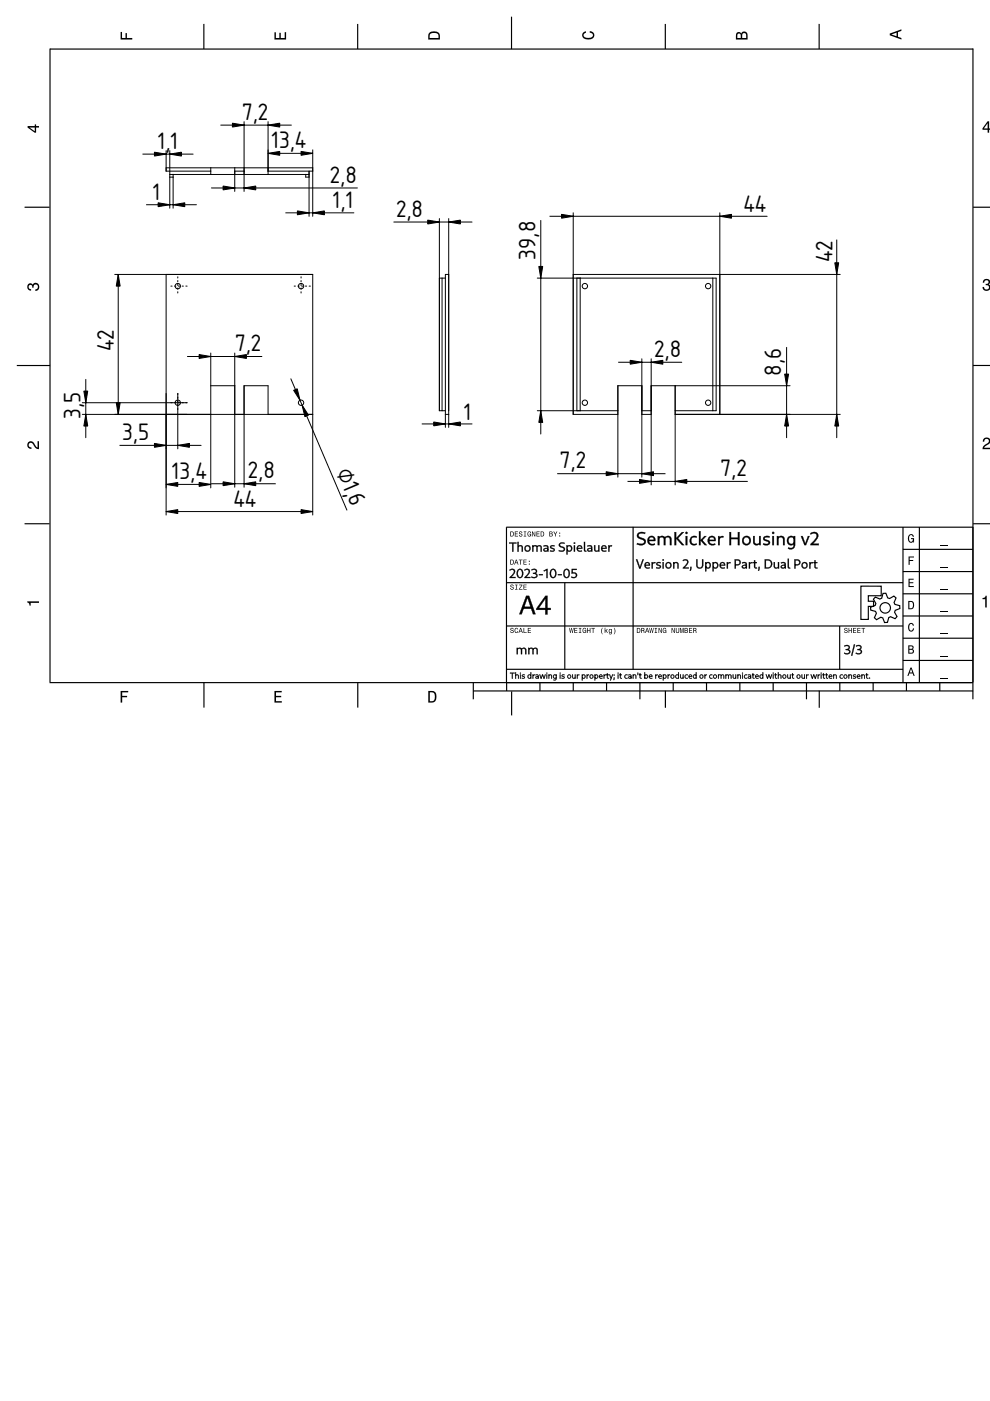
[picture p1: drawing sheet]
<svg xmlns="http://www.w3.org/2000/svg" width="210mm" height="297mm" viewBox="0 0 210 297" stroke-linecap="round" stroke-linejoin="round" font-family="sans-serif">
<defs><g id="words">
<g font-size="4.7">
<text x="51.3" y="25.4">7,2</text>
<text x="33.5" y="31.6">1,1</text>
<text x="57.6" y="31.4">13,4</text>
<text x="69.9" y="38.7">2,8</text>
<text x="32.4" y="42.5">1</text>
<text x="70.6" y="44">1,1</text>
<text x="84" y="46">2,8</text>
<text x="157.6" y="44.9">44</text>
<text x="113.5" y="55" transform="rotate(-90 113.5 55)">39,8</text>
<text x="176.5" y="55.6" transform="rotate(-90 176.5 55.6)">42</text>
<text x="24.2" y="74.5" transform="rotate(-90 24.2 74.5)">42</text>
<text x="49.8" y="74.5">7,2</text>
<text x="138.7" y="75.7">2,8</text>
<text x="165.7" y="79.6" transform="rotate(-90 165.7 79.6)">8,6</text>
<text x="17.1" y="88.9" transform="rotate(-90 17.1 88.9)">3,5</text>
<text x="98.3" y="89">1</text>
<text x="25.9" y="93.3">3,5</text>
<text x="36.4" y="101.6">13,4</text>
<text x="52.5" y="101.4">2,8</text>
<text x="71.3" y="100" transform="rotate(67 71.3 100)">⌀1,6</text>
<text x="118.7" y="99.3">7,2</text>
<text x="152.8" y="100.9">7,2</text>
<text x="49.5" y="107.6">44</text>
</g>
</g></defs>
<g fill="none" stroke="#000" stroke-width=".25">
<path d="M10.6 10.4h195.7M10.6 10.3v134.3M43.2 5.1v5.3M75.8 5.1v5.3M108.5 3.5v6.9M141.1 5.1v5.3M173.7 5.1v5.3M206.3 10.3v138M5.2 43.9h5.3M206.3 43.9h3.7M3.6 77.5h7M206.3 77.5h3.7"/>
<path d="M5.2 111h5.3M107.4 111.8h98.9M107.4 111.8v34.7M134.2 111.7v30.2M191.4 116.5h14.9M191.5 111.7v33.1M194.9 111.7v33.1M206.3 111h3.7M107.4 132.7h84.1M107.4 123.5h84.1M119.7 123.5v18.4M178 132.7v9.2"/>
<path d="M191.4 135.3h14.9M191.4 130.6h14.9M191.4 125.9h14.9M191.4 121.2h14.9M10.5 144.7h195.8M43.2 144.7v5.3M75.9 144.7v5.3M100.3 146.5h106M100.3 144.7v3.6M107.4 141.9h84.1M108.5 146.6v5.1M114.5 144.7v1.8"/>
<path d="M121.5 144.7v1.8M128.6 144.7v1.8M135.7 144.7v3.6M141.1 146.5v3.6M142.7 144.7v1.8M149.8 144.7v1.8M156.9 144.7v1.8M163.9 144.7v1.8M171 144.7v3.6M173.7 146.5v3.6M178.1 144.7v1.8M185.1 144.7v1.8"/>
<path d="M191.4 140h14.9M192.2 144.7v1.8M199.3 144.7v1.8"/>
</g>
<g fill="#000">
<path d="M25.6 6.8h.3v1.3h.7v-1.1h.3v1.1h1.1v.3h-2.4z" fill-rule="evenodd"/>
<path d="M58.2 6.8h.3v1.3h.7v-1.1h.3v1.1h.9v-1.3h.3v1.6h-2.5z" fill-rule="evenodd"/>
<path d="M91.1 6.9a1.55 1.55 0 0 0-.3 1.5h2.5v-.8a1.35 1.35 0 0 0-2.2-.7zM91.3 7.1l.3-.1a1.02 1.02 0 0 1 1.4 .6v.5h-1.9v-.8z" fill-rule="evenodd"/>
<path d="M123.6 6.9l.6-.3v.4h-.2a.46 .46 0 0 0-.3 .5 .46 .46 0 0 0 .3 .4l.3 .1a1.12 1.12 0 0 0 1.4-.5 .63 .63 0 0 0-.7-.6v-.3a.88 .88 0 0 1 1 .7 .88 .88 0 0 1-.7 1 1.36 1.36 0 0 1-1.9-.8z" fill-rule="evenodd"/>
<path d="M156.2 7l-.2 1.4h2.5v-.9a.69 .69 0 0 0-.5-.8 .69 .69 0 0 0-.8 .4 .59 .59 0 0 0-1-.1zM156.4 7.2l.3-.1 .3 .1 .1 .9h-.8zM157.5 7.1l.3-.1a.41 .41 0 0 1 .4 .5v.6h-.8z" fill-rule="evenodd"/>
<path d="M188.6 7.1v.4l2.5 .9v-.3l-.7-.3v-1l.7-.3v-.3zM189 7.3l1.1-.4v.8z" fill-rule="evenodd"/>
<path d="M5.8 26.7v.3l1.5 1.1h.4v-1.1h.6v-.3h-.6v-.3h-.3v.3zM6.3 27h1.1v.8z" fill-rule="evenodd"/>
<path d="M209.4 25.7l-1.1 1.5v.3h1.1v.6h.3v-.6h.3v-.3h-.3v-1.5zM209.4 26.1v1.1h-.8z" fill-rule="evenodd"/>
<path d="M6 60.3a.6 .6 0 0 1 .9 .1 .79 .79 0 0 1 1.2-.3 .79 .79 0 0 1 .2 1.1l-.4 .4-.4 .1v-.3a.51 .51 0 0 0 .6-.5 .51 .51 0 0 0-.5-.5 .51 .51 0 0 0-.5 .6h-.3a.44 .44 0 0 0-.2-.6 .44 .44 0 0 0-.6 .4 .44 .44 0 0 0 .4 .5h.2v.3a.83 .83 0 0 1-.8-.5 .83 .83 0 0 1 .2-.8z" fill-rule="evenodd"/>
<path d="M208.6 59.3a.72 .72 0 0 1 1.1-.1 .72 .72 0 0 1-.1 1.1 .83 .83 0 0 1-.1 1.4 .83 .83 0 0 1-1.2-.8l.3-.1a.51 .51 0 0 0 .5 .7 .51 .51 0 0 0 .5-.6 .51 .51 0 0 0-.6-.4v-.3a.44 .44 0 0 0 .6-.3 .44 .44 0 0 0-.4-.6 .44 .44 0 0 0-.5 .4v.2h-.3z" fill-rule="evenodd"/>
<path d="M6 93.8a.86 .86 0 0 1 1.4 .5l.6 .6v-1.4h.3v1.7a1.95 1.95 0 0 1-1.5-1.2 .49 .49 0 0 0-.7 .3 .49 .49 0 0 0 .6 .6v.3a.84 .84 0 0 1-.9-.5 .84 .84 0 0 1 .2-.9z" fill-rule="evenodd"/>
<path d="M208.6 93a.83 .83 0 0 1 1.3 .2 .83 .83 0 0 1-.6 1.2l-.6 .5h1.3v.3h-1.7a1.95 1.95 0 0 1 1.3-1.4 .49 .49 0 0 0-.4-.8 .49 .49 0 0 0-.5 .6h-.3z" fill-rule="evenodd"/>
<path d="M108.2 118.7v1h.4a.54 .54 0 0 0 .4-.5 .54 .54 0 0 0-.4-.5zM108.3 118.8a.41 .41 0 0 1 .5 .4 .41 .41 0 0 1-.5 .4zM109.4 118.7l-.4 1h.1l.2-.3h.4l.1 .3h.1l-.4-1zM109.5 118.8l.1 .5h-.3zM110 118.7v.1h.3v.9h.2v-.9h.3v-.1zM111 118.7v1h.7v-.1h-.6v-.4h.5v-.1h-.5v-.3h.5v-.1zM112.1 119.5v.2h.2v-.2zM112.1 118.9v.2h.2v-.2z" fill-rule="evenodd"/>
<path d="M108.2 112.7v1h.4a.54 .54 0 0 0 .4-.5 .54 .54 0 0 0-.4-.5zM108.3 112.8a.41 .41 0 0 1 .5 .4 .41 .41 0 0 1-.5 .4zM109.2 112.7v1h.6v-.1h-.5v-.3h.5v-.2h-.5v-.3h.5v-.1zM110.1 112.7a.42 .42 0 0 0 .1 .5 .42 .42 0 0 0 .4 .2 .23 .23 0 0 1-.2 .3 .23 .23 0 0 1-.3-.3h-.1a.38 .38 0 0 0 .4 .4 .38 .38 0 0 0 .4-.5 .38 .38 0 0 0-.6-.2 .2 .2 0 0 1 .2-.3 .2 .2 0 0 1 .2 .2h.1v-.1l-.2-.2zM111 112.7v.1h.2v.8h-.2v.1h.6v-.1h-.2v-.8h.2v-.1zM111.9 112.8a.51 .51 0 0 0-.1 .7 .51 .51 0 0 0 .7 .2h.1v-.5h-.4v.1h.3l-.2 .3a.37 .37 0 0 1-.4-.4 .37 .37 0 0 1 .5-.3l.2 .1-.2-.3zM112.8 112.7v1h.1v-.8l.4 .8h.2v-1h-.1v.9l-.4-.9zM113.7 112.7v1h.7v-.1h-.5v-.3h.5v-.2h-.5v-.3h.5v-.1zM114.6 112.7v1h.4a.54 .54 0 0 0 .4-.5 .54 .54 0 0 0-.4-.5zM114.8 112.8a.41 .41 0 0 1 .4 .4 .41 .41 0 0 1-.4 .4zM116.5 112.7v1h.4a.3 .3 0 0 0 .3-.2 .3 .3 0 0 0-.2-.3l.2-.2-.1-.2zM116.6 112.8h.2a.16 .16 0 0 1 .2 .2 .16 .16 0 0 1-.2 .1h-.2zM116.6 113.3h.2a.18 .18 0 0 1 .3 .1 .18 .18 0 0 1-.2 .2h-.3zM117.3 112.7l.4 .6v.4h.1v-.4l.4-.6h-.2l-.2 .5-.3-.5zM118.6 113.5v.2h.2v-.2zM118.6 112.9v.3h.2v-.3z" fill-rule="evenodd"/>
<path d="M192.6 118h1.2v.2h-.9v.5h.7v.2h-.7v.9h-.3z" fill-rule="evenodd"/>
<path d="M192.7 113.5a.6 .6 0 0 1 .6-.3 .6 .6 0 0 1 .5 .6h-.3l-.2-.3a.73 .73 0 0 0-.6 .6 .73 .73 0 0 0 .5 .8l.2-.2 .2-.4h-.4v-.2h.6v.9l-.2-.2-.3 .3a.85 .85 0 0 1-.8-1.3z" fill-rule="evenodd"/>
<path d="M199.5 115.5h1.5v.1h-1.5z" fill-rule="evenodd"/>
<path d="M5.8 127.5h2.5v.3h-1.8v.6h-.2a.54 .54 0 0 0-.5-.7z" fill-rule="evenodd"/>
<path d="M108.3 133.2a.42 .42 0 0 0 0 .5 .42 .42 0 0 0 .5 .1 .23 .23 0 0 1-.2 .3 .23 .23 0 0 1-.3-.3h-.1a.38 .38 0 0 0 .4 .5 .38 .38 0 0 0 .3-.5 .38 .38 0 0 0-.5-.3 .2 .2 0 0 1 .1-.3 .21 .21 0 0 1 .3 .3h.1v-.2l-.2-.2zM109.2 133.3a.51 .51 0 0 0-.1 .6 .51 .51 0 0 0 .6 .2l.2-.3-.3 .3a.4 .4 0 0 1-.4-.4 .4 .4 0 0 1 .4-.4l.2 .2-.2-.4zM110.3 133.1l-.4 1.1h.2l.1-.3h.4l.1 .3h.2l-.4-1.1zM110.4 133.3l.2 .5h-.4zM111 133.1v1.1h.7v-.1h-.6v-1zM111.9 133.1v1.1h.7v-.1h-.6v-.4h.5v-.1h-.5v-.3h.6v-.2z" fill-rule="evenodd"/>
<path d="M108.3 124a.42 .42 0 0 0 0 .5 .42 .42 0 0 0 .5 .1 .23 .23 0 0 1-.2 .3 .23 .23 0 0 1-.3-.2h-.1a.38 .38 0 0 0 .4 .4 .38 .38 0 0 0 .3-.5 .38 .38 0 0 0-.5-.3 .2 .2 0 0 1 .1-.3 .21 .21 0 0 1 .3 .3h.1v-.2l-.2-.2zM109.2 124v.1h.2v.8h-.2v.1h.5v-.1h-.2v-.8h.2v-.1zM110.1 124v.1h.5l-.6 .9h.8v-.1h-.6l.6-.9zM111 124v1h.7v-.1h-.6v-.4h.5v-.1h-.5v-.3h.5v-.1z" fill-rule="evenodd"/>
<path d="M120.7 133.1l.2 1.1h.1l.2-.9 .1 .9h.1l.2-1.1h-.1l-.1 .9-.2-.9h-.1l-.2 .9-.1-.9zM121.8 133.1v1.1h.6v-.1h-.5v-.4h.5v-.1h-.5v-.3h.5v-.2zM122.7 133.1v.2h.2v.8h-.2v.1h.6v-.1h-.2v-.8h.2v-.2zM123.6 133.3a.51 .51 0 0 0-.1 .6 .51 .51 0 0 0 .6 .2l.2 .1v-.6h-.4v.2h.2l-.1 .3a.37 .37 0 0 1-.4-.4 .37 .37 0 0 1 .5-.3l.2 .1-.2-.4zM124.5 133.1v1.1h.1v-.5h.4v.5h.2v-1.1h-.2v.5h-.4v-.5zM125.4 133.1v.2h.3v.9h.1v-.9h.3v-.2zM127.7 133.1a.95 .95 0 0 0 .1 1.4 1.3 1.3 0 0 1 0-1.4zM128.2 133.1v1.1h.1l.2-.4 .2 .4h.2l-.3-.5 .3-.3-.6 .3v-.6zM129.1 133.5a.39 .39 0 0 0 0 .5 .39 .39 0 0 0 .5 .1 .29 .29 0 0 1-.2 .3 .29 .29 0 0 1-.3-.1 .33 .33 0 0 0 .4 .2 .33 .33 0 0 0 .2-.3v-.8l-.1 .1-.2-.2zM129.3 133.5a.27 .27 0 0 1 .3 .3 .27 .27 0 0 1-.3 .2zM130.1 133.1a1.31 1.31 0 0 1 0 1.4 .86 .86 0 0 0 0-1.4z" fill-rule="evenodd"/>
<path d="M135 133.1v1.1h.4a.54 .54 0 0 0 .4-.5 .54 .54 0 0 0-.4-.6zM135.2 133.3a.41 .41 0 0 1 .4 .4 .41 .41 0 0 1-.4 .4zM136 133.1v1.1h.1v-.5a.32 .32 0 0 1 .4 .1 .32 .32 0 0 1 0 .4h.2l-.2-.5a.29 .29 0 0 0 .1-.4 .29 .29 0 0 0-.3-.2zM136.1 133.3h.2a.18 .18 0 0 1 .2 .1 .18 .18 0 0 1-.2 .2h-.2zM137.1 133.1l-.3 1.1h.1l.1-.3h.4l.1 .3h.2l-.4-1.1zM137.2 133.3l.2 .5h-.3zM137.7 133.1l.2 1.1h.1l.1-.9 .2 .9h.1l.2-1.1h-.1l-.1 .9-.2-.9h-.1l-.2 .9-.1-.9zM138.8 133.1v.2h.2v.8h-.2v.1h.5v-.1h-.2v-.8h.2v-.2zM139.6 133.1v1.1h.2v-.9l.4 .9h.1v-1.1h-.1v.9l-.4-.9zM140.6 133.3a.51 .51 0 0 0-.1 .6 .51 .51 0 0 0 .6 .2l.2 .1v-.6h-.4v.2h.2l-.1 .3a.37 .37 0 0 1-.4-.4 .37 .37 0 0 1 .5-.3l.2 .1-.3-.4zM142.4 133.1v1.1h.1v-.9l.4 .9h.2v-1.1h-.1v.9l-.4-.9zM143.3 133.1v.7a.37 .37 0 0 0 .4 .4 .37 .37 0 0 0 .3-.4v-.7h-.1v.7a.23 .23 0 0 1-.2 .3 .23 .23 0 0 1-.3-.3v-.7zM144.2 133.1v1.1h.1v-1l.2 1h.1l.2-1v1h.2v-1.1h-.2l-.2 1-.2-1zM145.1 133.1v1.1h.4a.3 .3 0 0 0 .4-.2 .3 .3 0 0 0-.2-.4l.1-.1-.1-.3zM145.3 133.3h.2a.16 .16 0 0 1 .2 .1 .16 .16 0 0 1-.2 .2h-.2zM145.3 133.7h.2a.18 .18 0 0 1 .2 .2 .18 .18 0 0 1-.2 .2h-.2zM146.1 133.1v1.1h.7v-.1h-.6v-.4h.5v-.1h-.5v-.3h.6v-.2zM147 133.1v1.1h.1v-.5a.32 .32 0 0 1 .4 .1 .32 .32 0 0 1 0 .4h.2l-.2-.5a.29 .29 0 0 0 .2-.4 .29 .29 0 0 0-.4-.2zM147.1 133.3h.2a.18 .18 0 0 1 .2 .1 .18 .18 0 0 1-.2 .2h-.2z" fill-rule="evenodd"/>
<path d="M179.1 133.2a.42 .42 0 0 0 0 .5 .42 .42 0 0 0 .5 .1 .23 .23 0 0 1-.3 .3 .23 .23 0 0 1-.2-.3h-.1a.38 .38 0 0 0 .4 .5 .38 .38 0 0 0 .3-.5 .38 .38 0 0 0-.5-.3 .2 .2 0 0 1 .1-.3 .21 .21 0 0 1 .3 .3h.1v-.2l-.2-.2zM179.9 133.1v1.1h.2v-.5h.4v.5h.1v-1.1h-.1v.5h-.4v-.5zM180.9 133.1v1.1h.6v-.1h-.5v-.4h.5v-.1h-.5v-.3h.5v-.2zM181.8 133.1v1.1h.7v-.1h-.6v-.4h.5v-.1h-.5v-.3h.5v-.2zM182.6 133.1v.2h.4v.9h.1v-.9h.3v-.2z" fill-rule="evenodd"/>
<path d="M192.6 122.7h1.1v.2h-.8v.5h.7v.3h-.7v.6h.8v.2h-1.1z" fill-rule="evenodd"/>
<path d="M192.6 127.4v1.8h.6a.91 .91 0 0 0 .7-.9 .91 .91 0 0 0-.7-.9zM192.8 127.6a.68 .68 0 0 1 .8 .7 .68 .68 0 0 1-.8 .7z" fill-rule="evenodd"/>
<path d="M192.6 136.8v1.8h.6a.5 .5 0 0 0 .6-.4 .5 .5 0 0 0-.3-.6l.2-.3a.44 .44 0 0 0-.5-.5zM192.8 137h.4a.27 .27 0 0 1 .3 .3 .27 .27 0 0 1-.3 .3h-.4zM192.8 137.8h.4a.31 .31 0 0 1 .4 .3 .31 .31 0 0 1-.4 .3h-.4z" fill-rule="evenodd"/>
<path d="M192.7 132.3a.6 .6 0 0 1 .7-.2 .6 .6 0 0 1 .4 .5h-.3l-.2-.3a.74 .74 0 0 0-.6 .7 .74 .74 0 0 0 .5 .7l.2-.1 .2-.4h.2a.63 .63 0 0 1-.5 .7 .63 .63 0 0 1-.7-.5z" fill-rule="evenodd"/>
<path d="M199.5 139h1.5v.2h-1.5z" fill-rule="evenodd"/>
<path d="M199.5 134.3h1.5v.2h-1.5z" fill-rule="evenodd"/>
<path d="M199.5 129.6h1.5v.2h-1.5z" fill-rule="evenodd"/>
<path d="M199.5 124.9h1.5v.2h-1.5z" fill-rule="evenodd"/>
<path d="M199.5 120.2h1.5v.2h-1.5z" fill-rule="evenodd"/>
<path d="M208.3 126.8a.54 .54 0 0 0 .7-.5h.2v2.5h-.3v-1.8h-.6z" fill-rule="evenodd"/>
<path d="M25.6 146.5h1.6v.3h-1.3v.7h1v.3h-1v1.2h-.3z" fill-rule="evenodd"/>
<path d="M58.2 146.5h1.5v.3h-1.2v.7h1.1v.3h-1.1v.9h1.3v.3h-1.6z" fill-rule="evenodd"/>
<path d="M90.8 146.5v2.5h.8a1.35 1.35 0 0 0 .7-2.2 1.55 1.55 0 0 0-1.5-.3zM91.1 146.8a.97 .97 0 0 1 1.2 .7 .97 .97 0 0 1-.7 1.2h-.5z" fill-rule="evenodd"/>
<path d="M193 141.5l-.6 1.8h.2l.2-.5h.7l.2 .5h.2l-.6-1.8zM193.2 141.8l.2 .8h-.5z" fill-rule="evenodd"/>
<path d="M199.5 143.7h1.5v.2h-1.5z" fill-rule="evenodd"/>
</g>
<g fill="#000">
<path d="M108 115v.2h.6v1.7h.2v-1.7h.7v-.2zM109.8 115.8l.1 .2 .3-.2a.33 .33 0 0 1 .4 .3v.8h.3v-.8a.56 .56 0 0 0-.5-.5 .56 .56 0 0 0-.6 .2zM109.7 114.9v2h.3v-2zM111.2 116.3a.68 .68 0 0 0 1.3 0 .68 .68 0 0 0-1.3 0zM111.4 116.3a.47 .47 0 0 1 .9 0 .47 .47 0 0 1-.9 0zM113.9 115.8v.2l.3-.2a.33 .33 0 0 1 .4 .3v.8h.3v-.8a.55 .55 0 0 0-.5-.5 .55 .55 0 0 0-.5 .2zM112.9 115.6v1.3h.2v-1.1zM113 115.8v.2l.3-.2a.33 .33 0 0 1 .4 .3v.8h.3v-.8a.56 .56 0 0 0-.4-.5 .56 .56 0 0 0-.6 .2zM115.2 115.7l.1 .2 .2-.1a.37 .37 0 0 1 .6 .3v.8h.2v-.8a.66 .66 0 0 0-1.1-.4zM115.2 116.4l.1 .4a.51 .51 0 0 0 .5 .2 .51 .51 0 0 0 .4-.6l-.5 .4-.2-.1v-.3l.6-.1v-.1zM116.7 115.8v.4l.7 .4-.3 .2-.4-.1-.1 .2 .3 .1a.52 .52 0 0 0 .7-.4l-.1-.3-.7-.3 .2-.2h.5l.1-.1-.4-.1zM118.7 115.2l-.2 .1a.59 .59 0 0 0 .7 .8l.4 .4a.72 .72 0 0 1-1.1 .1v.2a.73 .73 0 0 0 .8 .2 .73 .73 0 0 0 .4-.9l-.9-.4-.1-.2 .2-.3 .8 .1v-.2l-.5-.1zM120.3 115.8v.2a.43 .43 0 0 1 .7 0 .47 .47 0 0 1 0 .6 .47 .47 0 0 1-.5 .1l-.2-.2-.1 .1a.66 .66 0 0 0 1.1 0 .66 .66 0 0 0-.6-1zM120.1 115.6v1.9h.2v-1.7zM121.7 115.6v1.3h.2v-1.3zM121.6 115.1a.2 .2 0 0 0 .4 0 .2 .2 0 0 0-.4 0zM122.4 115.8a.73 .73 0 0 0 0 1 .73 .73 0 0 0 1 .1l-.1-.2a.51 .51 0 0 1-.8-.2 .51 .51 0 0 1 .6-.7l.1 .4h-.7v.1h.9a.57 .57 0 0 0-.3-.7 .57 .57 0 0 0-.7 .2zM123.8 114.9v1.7l.2 .3 .2 .1 .1-.2-.3-.2v-1.7zM124.5 115.7l.1 .2 .2-.1a.37 .37 0 0 1 .5 .3l.1 .8h.2v-.8a.66 .66 0 0 0-1.1-.4zM124.5 116.4v.4a.51 .51 0 0 0 .6 .2 .51 .51 0 0 0 .3-.6l-.4 .4-.3-.1 .1-.3 .6-.1v-.1zM126 115.6v.9a.48 .48 0 0 0 .4 .5 .48 .48 0 0 0 .5-.4l-.2 .2a.33 .33 0 0 1-.5-.4v-.8zM126.9 115.6v1.2l.2 .1v-1.3zM127.6 115.8a.73 .73 0 0 0 0 1 .73 .73 0 0 0 1 .1l-.1-.2a.51 .51 0 0 1-.8-.2 .51 .51 0 0 1 .5-.7l.2 .4h-.8v.1h1a.57 .57 0 0 0-.3-.7 .57 .57 0 0 0-.7 .2zM129 115.6v1.3h.2v-1.3zM129.3 115.7l-.1 .4 .2-.3h.3l.1-.2z"/>
<path d="M108 115v.2h.6v1.7h.2v-1.7h.7v-.2zM107.9 115h1.6v.3l-.7-.1 .1 1.8h-.3v-1.8l-.7 .1zM109.8 115.8l.1 .2 .2-.2a.37 .37 0 0 1 .6 .3l-.1 .8h.3l-.1-.8a.52 .52 0 0 0-.4-.5 .52 .52 0 0 0-.5 .3zM109.8 115.8l.2-.1a.57 .57 0 0 1 .9 .4v.9h-.3v-1l-.3-.2-.4 .2zM109.7 114.9v2h.3v-2zM109.7 114.9h.3v2.1h-.3zM111.2 116.3a.65 .65 0 0 0 1.3 0 .65 .65 0 0 0-1.3 0zM111.2 116.3a.72 .72 0 0 1 1.4 0 .72 .72 0 0 1-1.4 0zM111.3 116.3a.5 .5 0 0 1 1 0 .5 .5 0 0 1-1 0zM111.4 116.3a.45 .45 0 0 0 .9 0 .45 .45 0 0 0-.9 0zM113.9 115.8v.2l.3-.2a.37 .37 0 0 1 .5 .3l-.1 .8h.3l-.1-.8a.52 .52 0 0 0-.4-.5 .52 .52 0 0 0-.5 .2zM113.8 115.8l.2-.1a.57 .57 0 0 1 .9 .4v.9h-.3v-1l-.3-.2-.4 .2zM112.9 115.6v1.3h.2v-1.1zM112.8 115.6h.2l.1 .2v1.2h-.3zM113 115.8v.2l.3-.2a.37 .37 0 0 1 .5 .3l-.1 .8h.3l-.1-.8a.52 .52 0 0 0-.4-.5 .52 .52 0 0 0-.5 .2zM112.9 115.8l.2-.1a.57 .57 0 0 1 .9 .4v.9h-.3v-1l-.3-.2-.4 .2zM115.2 115.7l.1 .2 .2-.1a.41 .41 0 0 1 .6 .3v.7l.2 .1-.1-1.1-.5-.2zM115.2 115.7l.4-.1a.55 .55 0 0 1 .7 .5v.9h-.2l-.1-1.1-.3-.1-.4 .1zM115.3 116.4v.4a.58 .58 0 0 0 .9-.3v-.1a.43 .43 0 0 1-.4 .4 .43 .43 0 0 1-.4-.2l.3-.3h.4v-.1zM115.2 116.4l.9-.3v.3l-.6 .2a.37 .37 0 0 0 .4 .1 .37 .37 0 0 0 .2-.3h.2a.52 .52 0 0 1-.6 .6 .52 .52 0 0 1-.5-.6zM116.7 115.8v.4l.7 .2a.4 .4 0 0 1-.3 .4 .4 .4 0 0 1-.4-.1l-.1 .2h.3a.48 .48 0 0 0 .7-.3l-.1-.2-.7-.4 .2-.2h.5l.1-.1zM116.7 115.8l.5-.2h.4l-.1 .3h-.5l-.1 .2 .3 .1a.41 .41 0 0 1 .4 .6l-.5 .2-.5-.1v-.3l.5 .2 .3-.2-.7-.4zM118.7 115.2a.57 .57 0 0 0-.1 .7 .57 .57 0 0 0 .7 .2l.3 .4a.7 .7 0 0 1-1.1 .1v.2a.71 .71 0 0 0 .8 .1 .71 .71 0 0 0 .4-.7l-.9-.5-.1-.2a.65 .65 0 0 1 1-.2v-.2h-.3zM118.7 115.1l.5-.1 .6 .1-.1 .2-.5-.1-.4 .2v.3l.2 .1a.65 .65 0 0 1 .8 .7 .65 .65 0 0 1-.9 .5l-.5-.2 .1-.2 .8 .1 .2-.2-.2-.3a.63 .63 0 0 1-.7-.3 .63 .63 0 0 1 .1-.8zM120.3 115.8v.2l.1-.2a.45 .45 0 0 1 .7 .2 .51 .51 0 0 1 0 .6 .51 .51 0 0 1-.6 .2l-.2-.3-.1 .1a.6 .6 0 0 0 .9 .1 .6 .6 0 0 0 0-.9 .6 .6 0 0 0-.8 0zM120.2 115.8a.68 .68 0 0 1 1 0 .68 .68 0 0 1 0 .9 .68 .68 0 0 1-.9 .1l-.1-.2 .1-.2a.36 .36 0 0 0 .3 .3 .36 .36 0 0 0 .4-.2 .45 .45 0 0 0 0-.5 .45 .45 0 0 0-.5-.1l-.2 .1zM120.1 115.6v1.9h.2v-1.7zM120.1 115.6h.2l.1 .2v1.8h-.3zM121.7 115.6v1.3h.2v-1.3zM121.7 115.6h.2v1.4h-.2zM121.7 115.1a.13 .13 0 0 0 .2 0 .13 .13 0 0 0-.2 0zM121.6 115.1a.2 .2 0 0 1 .4 0 .2 .2 0 0 1-.4 0zM122.5 115.8a.69 .69 0 0 0 0 .9 .69 .69 0 0 0 .9 .1l-.1-.1a.57 .57 0 0 1-.8-.1 .57 .57 0 0 1 .2-.8h.4l.2 .4h-.8v.1l.9-.1a.53 .53 0 0 0-.3-.5 .53 .53 0 0 0-.6 .1zM122.4 115.8a.6 .6 0 0 1 .8-.2 .6 .6 0 0 1 .2 .8h-1v-.3l.8 .1v-.2a.34 .34 0 0 0-.6 0 .52 .52 0 0 0 .1 .7 .52 .52 0 0 0 .7 0v.2a.75 .75 0 0 1-1-.1 .75 .75 0 0 1 0-1zM123.8 114.9l.1 1.9 .4 .1-.3-.3v-1.7zM123.8 114.9h.3v1.7l.3 .3-.2 .1h-.3l-.1-.4zM124.5 115.7l.1 .2 .2-.1a.41 .41 0 0 1 .6 .3l-.1 .7 .3 .1-.1-1.1-.5-.2zM124.5 115.7l.3-.1a.55 .55 0 0 1 .8 .5v.9h-.2l-.1-1.1-.3-.1-.4 .1zM124.6 116.4v.4a.58 .58 0 0 0 .9-.3v-.1a.43 .43 0 0 1-.4 .4 .43 .43 0 0 1-.4-.2l.3-.3h.4v-.1zM124.5 116.4l.9-.3v.3l-.7 .2a.37 .37 0 0 0 .4 .1 .37 .37 0 0 0 .3-.3h.1a.52 .52 0 0 1-.5 .6 .52 .52 0 0 1-.5-.6zM126 115.6v.9a.51 .51 0 0 0 .4 .4 .51 .51 0 0 0 .5-.2v-.1l-.2 .2a.36 .36 0 0 1-.5-.4v-.8zM125.9 115.6h.3l.1 1 .2 .1 .4-.2 .1 .2a.58 .58 0 0 1-.6 .3 .58 .58 0 0 1-.5-.5zM126.9 115.6v1.2l.2 .1v-1.3zM126.8 115.6h.3v1.4h-.2l-.1-.2zM127.6 115.8a.69 .69 0 0 0 0 .9 .69 .69 0 0 0 .9 .1v-.1a.57 .57 0 0 1-.8-.1 .57 .57 0 0 1 .1-.8h.5l.1 .4h-.8v.1l1-.1a.53 .53 0 0 0-.3-.5 .53 .53 0 0 0-.7 .1zM127.6 115.8a.6 .6 0 0 1 .8-.2 .6 .6 0 0 1 .2 .8h-1v-.3l.8 .1-.1-.2a.34 .34 0 0 0-.6 0 .52 .52 0 0 0 .2 .7 .52 .52 0 0 0 .6 0l.1 .2a.75 .75 0 0 1-1-.1 .75 .75 0 0 1 0-1zM129 115.6v1.3h.2v-1.3zM128.9 115.6h.3v1.4h-.3zM129.2 115.9v.2l.2-.3h.3l.1-.2zM129.2 115.7l.6-.1-.1 .3h-.3l-.3 .2z"/>
<path d="M135.3 113a.73 .73 0 0 0-.2 .8 .73 .73 0 0 0 .7 .5l.7 .3 .1 .3a1.03 1.03 0 0 1-1.5 .2l-.1 .3 .6 .2a.83 .83 0 0 0 1.1-.3 .83 .83 0 0 0-.2-1.1 1.38 1.38 0 0 1-1.1-.7 .97 .97 0 0 1 1.3-.3l.1-.3-.5-.1zM137.5 113.9a1.04 1.04 0 0 0 0 1.4 1.04 1.04 0 0 0 1.4 .2l-.1-.3a.76 .76 0 0 1-1.1-.2 .76 .76 0 0 1 .4-1.1l.5 .3v.3h-1.1v.2h1.4a.83 .83 0 0 0-.3-1 .83 .83 0 0 0-1.1 .2zM140.9 114l.1 .2 .2-.2a.54 .54 0 0 1 .8 .4v1.2h.4v-1.3a.78 .78 0 0 0-.6-.7 .78 .78 0 0 0-.9 .4zM139.5 113.7v1.9h.3v-1.7l-.1-.2zM139.6 114l.1 .2 .2-.2a.54 .54 0 0 1 .9 .4v1.2h.3v-1.3a.78 .78 0 0 0-.6-.7 .78 .78 0 0 0-.9 .4zM144.6 112.8l-1.3 1.3 1.3 1.5h.4l-1.3-1.5 1.3-1.3zM143 112.8v2.8h.3v-2.8zM145.4 113.7v1.9h.3v-1.9zM145.3 113a.25 .25 0 0 0 .5 0 .25 .25 0 0 0-.5 0zM146.5 113.9a.99 .99 0 0 0-.1 1.4 .99 .99 0 0 0 1.3 .2v-.3a.72 .72 0 0 1-1.1-.6 .72 .72 0 0 1 1.1-.6v-.2l-.3-.2-.6 .1zM149.4 113.7l-.9 .9 .9 1h.4l-1-1.2v.2l.9-.9zM148.2 112.6v3h.3v-3zM150.3 113.9a1.04 1.04 0 0 0 0 1.4 1.04 1.04 0 0 0 1.4 .2l-.1-.3a.76 .76 0 0 1-1.2-.2 .76 .76 0 0 1 .5-1.1l.5 .3v.3h-1.1v.2h1.4a.83 .83 0 0 0-.4-1 .83 .83 0 0 0-1 .2zM152.3 113.7v1.9h.3l-.1-1.9zM152.7 113.8l-.2 .5 .4-.3h.4l.1-.3zM154.7 112.8v2.8h.3v-1.3h1.5v1.3h.3v-2.8h-.3v1.2h-1.5v-1.2zM157.3 114.6a.97 .97 0 0 0 1.9 0 .97 .97 0 0 0-1.9 0zM157.6 114.7a.7 .7 0 0 1 1.4 0 .7 .7 0 0 1-1.4 0zM159.7 113.7v1.2a.77 .77 0 0 0 .6 .7 .77 .77 0 0 0 .8-.3l-.1-.2-.1 .1a.53 .53 0 0 1-.9-.3v-1.2zM161 113.7v1.6l.1 .3h.2v-1.9zM162 113.8l-.2 .4a1.15 1.15 0 0 0 1 .7l.1 .2-.1 .2-.9-.1-.1 .3 .7 .1a.59 .59 0 0 0 .6-.2 .59 .59 0 0 0 0-.7l-.9-.3-.1-.2 .2-.3 .8 .1 .1-.3-.6-.1zM163.8 113.7v1.9h.3v-1.9zM163.7 113a.25 .25 0 0 0 .5 0 .25 .25 0 0 0-.5 0zM164.9 114l.1 .2 .1-.2a.55 .55 0 0 1 .9 .4v1.2h.4v-1.3a.79 .79 0 0 0-.6-.7 .79 .79 0 0 0-.9 .4zM164.7 113.7v1.9h.4v-1.7l-.1-.2zM168.4 113.7l-.1 1.9a.67 .67 0 0 1-.4 .6 .67 .67 0 0 1-.8-.1v.2l.4 .2a.9 .9 0 0 0 1.1-1v-1.8zM167.1 113.9a.93 .93 0 0 0-.1 1.4 .93 .93 0 0 0 1.4-.1l-.1-.2a.65 .65 0 0 1-.9 .1 .65 .65 0 0 1 0-.9 .65 .65 0 0 1 .9 0l.2-.2a.83 .83 0 0 0-1.4-.1zM169.8 113.7l.8 1.9h.3l.7-1.9h-.3l-.7 1.8h.2l-.6-1.8zM171.8 113.1l.1 .2a.68 .68 0 0 1 1-.2 .68 .68 0 0 1 .1 1l-1.1 1.3v.2h1.7v-.3h-1.4a1.71 1.71 0 0 0 1.1-2.3 1.15 1.15 0 0 0-1.5 .1z"/>
<path d="M135.4 113a.7 .7 0 0 0-.3 .8 .7 .7 0 0 0 .7 .5 .58 .58 0 0 1 .7 .2 .58 .58 0 0 1-.1 .7l-.5 .2-.8-.3-.1 .3 .6 .2a.82 .82 0 0 0 1-.2 .82 .82 0 0 0 .1-1.1l-.6-.2a.58 .58 0 0 1-.6-.2 .58 .58 0 0 1 0-.7l.5-.2 .7 .2 .1-.3-.7-.1zM135.3 113l.8-.2 .8 .1-.2 .4-.4-.2a.61 .61 0 0 0-.9 .4l.3 .4 .5 .1a.82 .82 0 0 1 .8 1 .82 .82 0 0 1-1.1 .6l-.9-.2 .1-.3 .6 .2a.63 .63 0 0 0 .9-.4l-.3-.4-.5-.2a.77 .77 0 0 1-.7-.5 .77 .77 0 0 1 .2-.8zM137.5 113.9a1.01 1.01 0 0 0 0 1.4 1.01 1.01 0 0 0 1.4 .1l-.1-.2a.78 .78 0 0 1-1.2-.2 .78 .78 0 0 1 .5-1.1 .51 .51 0 0 1 .5 .6h-1.1v.2h1.4a.79 .79 0 0 0-.4-1 .79 .79 0 0 0-1 .2zM137.5 113.9a.85 .85 0 0 1 1.1-.2 .85 .85 0 0 1 .3 1h-1.4v-.3l1.1 .1v-.3a.51 .51 0 0 0-.7-.2 .51 .51 0 0 0-.3 .6 .76 .76 0 0 0 1.2 .6l.1 .3a1.06 1.06 0 0 1-1.4-.2 1.06 1.06 0 0 1 0-1.4zM140.9 114l.1 .2 .1-.2a.58 .58 0 0 1 1 .4l-.1 1.2h.4l-.1-1.3a.74 .74 0 0 0-.5-.7 .74 .74 0 0 0-.9 .4zM140.9 113.9a.83 .83 0 0 1 .9-.3 .83 .83 0 0 1 .6 .7v1.3h-.4v-1.2a.55 .55 0 0 0-.4-.5 .55 .55 0 0 0-.6 .3zM139.5 113.7v1.9h.3v-1.7l-.1-.2zM139.4 113.6h.3l.1 .3v1.7h-.4zM139.6 114l.1 .2 .2-.2a.58 .58 0 0 1 .9 .4v1.2h.3l-.1-1.3a.74 .74 0 0 0-.5-.7 .74 .74 0 0 0-.8 .4zM139.6 113.9a.83 .83 0 0 1 .9-.3 .83 .83 0 0 1 .6 .7v1.3h-.4v-1.2a.55 .55 0 0 0-.4-.5 .55 .55 0 0 0-.6 .3zM144.6 112.8l-1.3 1.3 1.3 1.5h.4l-1.3-1.5 1.3-1.2zM144.6 112.8h.5l-1.4 1.4-.1-.2 1.5 1.6h-.5l-1.3-1.5zM143 112.8v2.8h.3v-2.8zM143 112.8h.4v2.8h-.4zM145.4 113.7v1.9h.3v-1.9zM145.4 113.6h.3v2h-.3zM145.3 113a.2 .2 0 0 0 .4 0 .2 .2 0 0 0-.4 0zM145.3 113a.26 .26 0 0 1 .5 0 .26 .26 0 0 1-.5 0zM146.5 113.9a.96 .96 0 0 0-.1 1.3 .96 .96 0 0 0 1.3 .2v-.2a.73 .73 0 0 1-1.2-.6 .73 .73 0 0 1 1.2-.6v-.2l-.5-.1zM146.6 113.8l.6-.2h.4l.2 .1-.1 .4a.69 .69 0 0 0-1.1 .5 .69 .69 0 0 0 1.1 .6l.1 .2a1.02 1.02 0 0 1-1.5-.2 1.02 1.02 0 0 1 .3-1.4zM149.4 113.7l-.9 .9 .9 1h.4l-.9-1.2-.1 .2 .9-.9zM149.4 113.6h.4l-1 1.1v-.3l1.1 1.2h-.5l-.9-1zM148.2 112.6v3h.3v-3zM148.2 112.6h.4v3h-.4zM150.3 113.9a1.01 1.01 0 0 0 0 1.4 1.01 1.01 0 0 0 1.3 .1v-.2a.78 .78 0 0 1-1.2-.2 .78 .78 0 0 1 .5-1.1 .51 .51 0 0 1 .5 .6h-1.1v.2h1.4a.79 .79 0 0 0-.4-1 .79 .79 0 0 0-1 .2zM150.3 113.9a.85 .85 0 0 1 1.1-.2 .85 .85 0 0 1 .3 1h-1.4v-.3l1.1 .1-.1-.3a.51 .51 0 0 0-.6-.2 .51 .51 0 0 0-.3 .6 .76 .76 0 0 0 1.2 .6l.1 .3a1.06 1.06 0 0 1-1.4-.2 1.06 1.06 0 0 1 0-1.4zM152.3 113.7v1.9h.3l-.1-1.9zM152.2 113.6h.4v2h-.4zM152.5 114v.3l.4-.3h.4l.1-.3h-.5zM152.7 113.8l.7-.1-.1 .3h-.4l-.4 .3zM154.7 112.8v2.8h.3v-1.3h1.5v1.3h.3v-2.8h-.3v1.2h-1.5v-1.2zM154.6 112.8h.4v1.2h1.5l-.1-1.2h.4v2.8h-.4v-1.3h-1.4v1.3h-.4zM157.3 114.6a.95 .95 0 0 0 1.9 0 .95 .95 0 0 0-1.9 0zM157.3 114.6a1 1 0 0 1 2 0 1 1 0 0 1-2 0zM157.6 114.7a.71 .71 0 0 1 1.4 0 .71 .71 0 0 1-1.4 0zM157.9 114.1a.63 .63 0 0 0-.1 1 .63 .63 0 0 0 1-.2 .63 .63 0 0 0-.1-.8 .63 .63 0 0 0-.8 0zM159.7 113.7v1.2a.73 .73 0 0 0 .6 .7 .73 .73 0 0 0 .8-.3l-.1-.2-.1 .1a.57 .57 0 0 1-.9-.3v-1.2zM159.7 113.6h.3v1.3a.54 .54 0 0 0 .5 .4 .54 .54 0 0 0 .6-.3v.3a.82 .82 0 0 1-.8 .3 .82 .82 0 0 1-.6-.7zM161 113.7v1.6l.1 .3h.2v-1.9zM160.9 113.6h.4v2h-.3l-.1-.2zM162.1 113.8a.45 .45 0 0 0 0 .8l.8 .3 .1 .2a.75 .75 0 0 1-1.1 .1l-.1 .3 .7 .1a.57 .57 0 0 0 .6-.2 .57 .57 0 0 0 .1-.6l-1-.4-.1-.2 .2-.3 .8 .1 .1-.3zM162 113.8l.6-.2 .6 .1-.1 .3-.5-.1-.4 .1v.3l.2 .1a.68 .68 0 0 1 .9 .8 .68 .68 0 0 1-1 .4l-.6-.1 .1-.3 .9 .1 .2-.2-.3-.3a.63 .63 0 0 1-.7-.3 .63 .63 0 0 1 .1-.7zM163.8 113.7v1.9h.3v-1.9zM163.7 113.6h.4v2h-.4zM163.7 113a.2 .2 0 0 0 .4 0 .2 .2 0 0 0-.4 0zM163.7 113a.26 .26 0 0 1 .5 0 .26 .26 0 0 1-.5 0zM164.9 114l.1 .2 .1-.2a.59 .59 0 0 1 1 .4l-.1 1.2h.4l-.1-1.3a.75 .75 0 0 0-.6-.7 .75 .75 0 0 0-.8 .4zM164.9 113.9a.85 .85 0 0 1 .9-.3 .85 .85 0 0 1 .6 .7v1.3h-.4v-1.2a.56 .56 0 0 0-.5-.5 .56 .56 0 0 0-.5 .3zM164.7 113.7v1.9h.4v-1.7l-.1-.2zM164.7 113.6h.3l.1 .3v1.7h-.4zM168.4 113.7l-.1 1.9a.71 .71 0 0 1-.4 .6 .71 .71 0 0 1-.8-.1v.2l.4 .1a.86 .86 0 0 0 1-.9l.1-1.8zM168.3 113.6h.3v1.9a.99 .99 0 0 1-.5 .9 .99 .99 0 0 1-1.1-.1l.1-.3a.69 .69 0 0 0 1.1-.4zM167.1 113.9a.9 .9 0 0 0 0 1.4 .9 .9 0 0 0 1.3-.1l-.1-.2a.63 .63 0 0 1-.8 .3 .63 .63 0 0 1-.4-.7 .62 .62 0 0 1 .5-.7 .62 .62 0 0 1 .7 .3l.1-.2a.8 .8 0 0 0-1.3-.1zM167.1 113.9a.83 .83 0 0 1 1.4 .1l-.2 .3a.61 .61 0 0 0-.9-.3 .61 .61 0 0 0-.2 .9 .57 .57 0 0 0 .5 .4 .57 .57 0 0 0 .6-.3l.1 .2a.92 .92 0 0 1-1.2 .3 .92 .92 0 0 1-.3-1.3zM169.8 113.7l.8 1.9h.3l.7-1.9h-.3l-.6 1.8h.1l-.6-1.8zM169.8 113.6h.4l.7 1.9h-.3l.7-1.9h.4l-.8 2h-.4zM171.8 113.1l.1 .2a.69 .69 0 0 1 1-.2 .69 .69 0 0 1 .1 1l-1.1 1.3v.2h1.7v-.3h-1.4l.9-.8a.93 .93 0 0 0 .2-1.4 .93 .93 0 0 0-1.5 0zM171.8 113.1a.99 .99 0 0 1 1.5-.1 .99 .99 0 0 1-.2 1.5l-.9 .9-.1-.1h1.5v.3h-1.8v-.3l.9-.9a.84 .84 0 0 0 .2-1.2l-.5-.1-.5 .3z"/>
<path d="M108 120.8l.1 .2 .3-.2a.4 .4 0 0 1 .5 .1 .4 .4 0 0 1 0 .5l-.8 1.1h1.2v-.2l-1 .1 .4-.4a.85 .85 0 0 0 .2-1.3l-.5-.1zM109.7 120.9a1.08 1.08 0 0 0 .5 1.7 1.05 1.05 0 0 0 .7-1 1.05 1.05 0 0 0-.6-1zM110.1 120.8h.1a.91 .91 0 0 1 .1 1.6 .93 .93 0 0 1-.2-1.6zM111.2 120.8v.2l.4-.2a.4 .4 0 0 1 .4 .1 .4 .4 0 0 1 .1 .5l-.9 1.1h1.2v-.2l-.9 .1 .4-.4a.85 .85 0 0 0 .2-1.3l-.6-.1zM112.7 120.8v.1l.5-.1 .4 .2v.3l-.6 .2v.2a.55 .55 0 0 1 .7 .3 .71 .71 0 0 1-1 .2l-.1 .2a.74 .74 0 0 0 .9 .2 .74 .74 0 0 0 .4-.8l-.5-.2a.47 .47 0 0 0 .5-.4 .47 .47 0 0 0-.3-.5zM114.3 121.7v.2h.8v-.2zM115.3 121l.1 .1 .5-.2v1.7h.2v-2zM116.8 120.9a1.08 1.08 0 0 0 .5 1.7 1.05 1.05 0 0 0 .7-1 1.05 1.05 0 0 0-.7-1zM117.1 120.8h.2a.91 .91 0 0 1 0 1.6 .93 .93 0 0 1-.2-1.6zM118.3 121.7v.2h.8v-.2zM119.6 120.9a1.08 1.08 0 0 0 .5 1.7 1.05 1.05 0 0 0 .7-1 1.05 1.05 0 0 0-.7-1zM119.9 120.8h.2a.91 .91 0 0 1 0 1.6 .93 .93 0 0 1-.2-1.6zM121.2 120.6v1h.2a.53 .53 0 0 1 .7 .4 .61 .61 0 0 1-.9 .2l-.1 .2a.67 .67 0 0 0 1 0 .67 .67 0 0 0-.1-1l-.6 .1v-.7h.9v-.2z"/>
<path d="M108 120.8l.1 .2a.48 .48 0 0 1 .6-.2 .48 .48 0 0 1 .3 .6l-.9 1.1h1.2v-.2l-1 .1 .4-.4a.82 .82 0 0 0 .2-1.3zM108 120.8a.69 .69 0 0 1 1-.1 .69 .69 0 0 1 0 1l-.7 .8v-.2h1v.3h-1.3v-.2l.5-.5a.87 .87 0 0 0 .4-.9l-.3-.2-.5 .2zM109.8 120.9a1.04 1.04 0 0 0 .4 1.6 1.02 1.02 0 0 0 .7-.9 1.02 1.02 0 0 0-.6-1zM109.7 120.8a.66 .66 0 0 1 .7-.2 .66 .66 0 0 1 .5 .6 .91 .91 0 0 1 0 1 .91 .91 0 0 1-1 .3 1.26 1.26 0 0 1-.2-1.7zM110 120.8h.2a.94 .94 0 0 1 .1 1.6 .96 .96 0 0 1-.3-1.6zM110.1 120.9l-.3 .7a.61 .61 0 0 0 .5 .7 .89 .89 0 0 0-.1-1.5zM111.2 120.8v.2a.48 .48 0 0 1 .7-.2 .48 .48 0 0 1 .2 .6l-.9 1.1h1.2v-.2l-.9 .1 .4-.4a.82 .82 0 0 0 .2-1.3zM111.1 120.8a.69 .69 0 0 1 1-.1 .69 .69 0 0 1 .1 1l-.7 .8-.1-.2h1.1v.3h-1.3v-.2l.4-.5a.87 .87 0 0 0 .4-.9l-.3-.2-.5 .2zM112.7 120.8v.1a.5 .5 0 0 1 .6-.1 .5 .5 0 0 1 .3 .5l-.6 .2v.1a.58 .58 0 0 1 .8 .4 .69 .69 0 0 1-1.1 .2v.2a.71 .71 0 0 0 .8 .1 .71 .71 0 0 0 .4-.7l-.5-.2 .2-.1a.44 .44 0 0 0 0-.8zM112.6 120.7a.79 .79 0 0 1 1.3 .4 .53 .53 0 0 1-.6 .5l.1-.1a.57 .57 0 0 1 .6 .6 .57 .57 0 0 1-.7 .5l-.7-.2 .1-.2 .8 .1 .2-.3a.53 .53 0 0 0-.7-.3v-.3l.6-.1a.48 .48 0 0 0-.4-.5 .48 .48 0 0 0-.5 .2zM114.3 121.7v.2h.8v-.2zM114.2 121.7h.9v.3h-.9zM115.3 121l.1 .1 .5-.3v1.8h.2v-2zM115.2 121l.9-.4v2h-.3v-1.9l.2 .2-.7 .3zM116.8 120.9a1.04 1.04 0 0 0 .5 1.6 1.02 1.02 0 0 0 .6-.9 1.02 1.02 0 0 0-.6-1zM116.7 120.8a.66 .66 0 0 1 .8-.2 .66 .66 0 0 1 .4 .6 .91 .91 0 0 1 0 1 .91 .91 0 0 1-.9 .3 1.26 1.26 0 0 1-.3-1.7zM117.1 120.8h.2a.94 .94 0 0 1 0 1.6 .96 .96 0 0 1-.2-1.6zM117.1 120.9l-.3 .7a.61 .61 0 0 0 .5 .7 .89 .89 0 0 0 0-1.5zM118.3 121.7v.2h.8v-.2zM118.3 121.7h.8v.3h-.8zM119.7 120.9a1.04 1.04 0 0 0 .4 1.6 1.02 1.02 0 0 0 .7-.9 1.02 1.02 0 0 0-.7-1zM119.6 120.8a.66 .66 0 0 1 .7-.2 .66 .66 0 0 1 .5 .6 .91 .91 0 0 1 0 1 .91 .91 0 0 1-1 .3 1.26 1.26 0 0 1-.2-1.7zM119.9 120.8h.2a.94 .94 0 0 1 0 1.6 .96 .96 0 0 1-.2-1.6zM120 120.9l-.3 .7a.61 .61 0 0 0 .4 .7 .89 .89 0 0 0 0-1.5zM121.2 120.6v1l.2-.1a.52 .52 0 0 1 .6 .1 .52 .52 0 0 1 .1 .6l-.4 .2-.5-.2-.1 .2a.64 .64 0 0 0 1 0 .64 .64 0 0 0-.2-1l-.5 .1v-.7h.9v-.2zM121.2 120.6h1.1v.3l-.9-.1v.8l-.1-.2a.71 .71 0 0 1 1.1 .6 .71 .71 0 0 1-1.1 .5l-.2-.1v-.2a.51 .51 0 0 0 .6 .1 .51 .51 0 0 0 .3-.5l-.4-.2-.4 .1z"/>
<path d="M111.6 126.3l-1.5 3.9h.5l1.3-3.5 1.1 3.5h.5l-1.3-3.9zM110.8 128.7v.4h2v-.4zM115.6 126.3l-1.9 2.8v.2h3.1v-.4l-2.6 .1 1.5-2.2-.1 3.5h.5v-4z"/>
<path d="M111.6 126.3l-1.5 3.9h.5l1.2-3.5 1.2 3.5h.5l-1.3-3.9zM111.5 126.3h.7l1.4 3.9h-.6l-1.2-3.6h.1l-1.3 3.6h-.5zM110.8 128.7v.4h2v-.4zM110.8 128.6h2v.5h-2zM115.6 126.3l-1.9 2.8v.2h3.1v-.4l-2.6 .1 1.5-2.2-.1 3.5h.5v-4zM115.6 126.3h.5v4h-.5v-3.5h.2l-1.6 2.3-.1-.2h2.7v.4h-3.1v-.2z"/>
<path d="M110.6 137.6v.1l.3-.2a.33 .33 0 0 1 .5 .4v.8h.2v-.9a.55 .55 0 0 0-.4-.5 .55 .55 0 0 0-.6 .3zM109.6 137.4v1.3h.2v-1.2zM109.7 137.6v.1l.3-.2a.33 .33 0 0 1 .5 .4v.8h.2v-.9a.56 .56 0 0 0-.4-.5 .56 .56 0 0 0-.6 .3zM113 137.6l.1 .1 .2-.2a.33 .33 0 0 1 .5 .4v.8h.2v-.9a.55 .55 0 0 0-.4-.5 .55 .55 0 0 0-.6 .3zM112 137.4v1.3h.2v-1.2zM112.1 137.6l.1 .1 .2-.2a.33 .33 0 0 1 .5 .4v.8h.2v-.9a.56 .56 0 0 0-.4-.5 .56 .56 0 0 0-.6 .3z"/>
<path d="M110.6 137.6v.1l.3-.2a.37 .37 0 0 1 .5 .4v.8h.2l-.1-.9a.52 .52 0 0 0-.4-.4 .52 .52 0 0 0-.5 .2zM110.5 137.5l.2-.1a.57 .57 0 0 1 .9 .4v.9h-.3v-1l-.3-.1-.4 .2zM109.6 137.4v1.3h.2v-1.2zM109.5 137.3h.2l.1 .2v1.2h-.3zM109.7 137.6v.1l.3-.2a.37 .37 0 0 1 .5 .4v.8h.2l-.1-.9a.52 .52 0 0 0-.3-.4 .52 .52 0 0 0-.6 .2zM109.7 137.5l.1-.1a.57 .57 0 0 1 .9 .4v.9h-.3v-1l-.3-.1-.4 .2zM113 137.6l.1 .1 .2-.2a.37 .37 0 0 1 .5 .4v.8h.2v-.9a.52 .52 0 0 0-.4-.4 .52 .52 0 0 0-.6 .2zM113 137.5l.1-.1a.57 .57 0 0 1 1 .4v.9h-.3l-.1-1-.2-.1-.4 .2zM112 137.4v1.3h.2v-1.2zM112 137.3h.2l.1 .2v1.2h-.3zM112.1 137.6l.1 .1 .2-.2a.37 .37 0 0 1 .5 .4v.8h.2v-.9a.52 .52 0 0 0-.4-.4 .52 .52 0 0 0-.6 .2zM112.1 137.5l.2-.1a.57 .57 0 0 1 .9 .4v.9h-.3l-.1-1-.2-.1-.4 .2z"/>
<path d="M134.9 118.6l.7 1.9h.2l.7-1.9h-.3l-.6 1.8h.1l-.6-1.8zM136.8 119.4a.73 .73 0 0 0 0 .9 .73 .73 0 0 0 1 .2l-.1-.2a.51 .51 0 0 1-.8-.2 .51 .51 0 0 1 .5-.7l.2 .4h-.8v.1l1-.1a.57 .57 0 0 0-.3-.6 .57 .57 0 0 0-.7 .2zM138.2 119.2v1.3h.2v-1.3zM138.5 119.3l-.2 .4 .3-.3h.3l.1-.2zM139.2 119.4l.1 .4 .6 .4-.3 .2-.4-.1-.1 .1 .3 .1a.52 .52 0 0 0 .7-.3l-.1-.3-.6-.4 .1-.1h.5l.1-.2h-.4zM140.5 119.2v1.3h.2v-1.3zM140.4 118.7a.2 .2 0 0 0 .4 0 .2 .2 0 0 0-.4 0zM141 119.9a.7 .7 0 0 0 1.4 0 .7 .7 0 0 0-1.4 0zM141.2 119.9a.5 .5 0 0 1 1 0 .5 .5 0 0 1-1 0zM142.8 119.4l.1 .1 .3-.1a.33 .33 0 0 1 .4 .3v.8h.3v-.8a.57 .57 0 0 0-.5-.5 .57 .57 0 0 0-.6 .2zM142.7 119.2v1.3h.3v-1.2zM144.8 118.8v.2l.4-.2a.4 .4 0 0 1 .4 .1 .4 .4 0 0 1 .1 .5l-.9 1.1h1.2v-.2l-.9 .1 .4-.4a.85 .85 0 0 0 .2-1.4h-.6zM146.4 120.2l-.1 .8h.2l.1-.5v-.3zM147.6 118.6v1.3a.73 .73 0 0 0 .8 .6 .73 .73 0 0 0 .7-.7v-1.2h-.2v1.3a.5 .5 0 0 1-.6 .4 .5 .5 0 0 1-.4-.5v-1.2zM149.7 119.4v.1a.43 .43 0 0 1 .7 .1 .47 .47 0 0 1 0 .5 .47 .47 0 0 1-.5 .2l-.2-.3-.1 .2a.66 .66 0 0 0 1.1-.1 .66 .66 0 0 0-.6-.9zM149.5 119.2v1.9h.2v-1.8zM151.2 119.4l.1 .1a.43 .43 0 0 1 .7 .1 .47 .47 0 0 1 0 .5 .47 .47 0 0 1-.5 .2l-.2-.3-.1 .2a.66 .66 0 0 0 1.1-.1 .66 .66 0 0 0-.6-.9zM151.1 119.2v1.9h.2v-1.8zM152.7 119.4a.73 .73 0 0 0 0 .9 .73 .73 0 0 0 1 .2l-.1-.2a.51 .51 0 0 1-.8-.2 .51 .51 0 0 1 .6-.7l.1 .4h-.7v.1l.9-.1a.57 .57 0 0 0-.3-.6 .57 .57 0 0 0-.7 .2zM154.1 119.2v1.3h.2v-1.3zM154.4 119.3l-.1 .4 .2-.3h.3l.1-.2zM155.8 118.6v1.9h.2v-1.7h.3a.44 .44 0 0 1 .5 .3 .44 .44 0 0 1-.2 .5l-.7 .1v.2a.73 .73 0 0 0 .9-.2 .73 .73 0 0 0 .1-.9zM157.3 119.3l.1 .2 .2-.1a.37 .37 0 0 1 .5 .3l.1 .8h.2v-.8a.66 .66 0 0 0-1.1-.4zM157.3 120v.4a.51 .51 0 0 0 .6 .1 .51 .51 0 0 0 .3-.5l-.4 .4-.3-.1 .1-.3 .6-.1v-.2zM158.8 119.2v1.3h.2v-1.3zM159.1 119.3l-.1 .4 .2-.3h.3l.1-.2zM159.9 118.8v1.4a.42 .42 0 0 0 .6 .3l-.4-.4v-1.3zM159.7 119.2v.2h.8v-.2zM160.8 120.2l-.1 .8h.2l.2-.5v-.3zM162.2 118.6v1.9a1.09 1.09 0 0 0 1.3-.3 1.09 1.09 0 0 0 0-1.3l-.3-.2zM162.4 118.8a.81 .81 0 0 1 1.1 .8 .81 .81 0 0 1-1.1 .7zM164.1 119.2v.9a.48 .48 0 0 0 .4 .4 .48 .48 0 0 0 .5-.3l-.2 .1a.33 .33 0 0 1-.5-.3v-.8zM165 119.2v1.2l.2 .1v-1.3zM165.6 119.3v.2l.2-.1a.37 .37 0 0 1 .6 .3v.8h.2v-.8a.66 .66 0 0 0-1-.4zM165.6 120v.4a.51 .51 0 0 0 .6 .1 .51 .51 0 0 0 .3-.5l-.5 .4-.2-.1v-.3l.6-.1v-.2zM167 118.5v1.7l.2 .3h.2l.1-.2-.2-.1v-1.7zM168.4 118.6v1.9h.3v-1.7h.3a.44 .44 0 0 1 .4 .3 .44 .44 0 0 1-.1 .5l-.7 .1v.2a.73 .73 0 0 0 .9-.2 .73 .73 0 0 0 0-.9zM169.9 119.9a.7 .7 0 0 0 1.4 0 .7 .7 0 0 0-1.4 0zM170.1 119.9a.47 .47 0 0 1 .9 0 .47 .47 0 0 1-.9 0zM171.6 119.2v1.3h.2v-1.3zM171.9 119.3l-.1 .4 .2-.3h.3l.1-.2zM172.7 118.8v1.4a.42 .42 0 0 0 .6 .3l-.4-.4v-1.3zM172.5 119.2v.2h.8v-.2z"/>
<path d="M134.9 118.6l.7 1.9h.2l.7-1.9h-.3l-.6 1.9 .1-.1-.6-1.8zM134.8 118.6h.3l.7 1.9h-.2l.6-1.9h.3l-.7 2h-.3zM136.8 119.4a.69 .69 0 0 0 0 .9 .69 .69 0 0 0 .9 .1v-.1a.57 .57 0 0 1-.8-.1 .57 .57 0 0 1 .1-.8h.5l.1 .4h-.8v.1l1-.1a.53 .53 0 0 0-.3-.6 .53 .53 0 0 0-.7 .2zM136.8 119.3a.6 .6 0 0 1 .8-.1 .6 .6 0 0 1 .2 .8h-1v-.3l.8 .1-.1-.2a.34 .34 0 0 0-.6 0 .52 .52 0 0 0 .2 .6 .52 .52 0 0 0 .6 0l.1 .2a.75 .75 0 0 1-1-.1 .75 .75 0 0 1 0-1zM138.2 119.2v1.3h.2v-1.3zM138.1 119.2h.3v1.4h-.3zM138.3 119.4l.1 .3 .2-.3h.3l.1-.2zM138.4 119.3l.6-.1-.1 .3h-.3l-.3 .2zM139.2 119.4v.3l.7 .3a.4 .4 0 0 1-.3 .4 .4 .4 0 0 1-.4-.1l-.1 .1 .4 .1a.48 .48 0 0 0 .6-.3v-.2l-.8-.5 .2-.2 .5 .1 .1-.2zM139.2 119.3l.5-.2 .4 .1v.3l-.6-.1-.1 .2 .4 .1a.41 .41 0 0 1 .3 .7l-.5 .2-.5-.1v-.3l.5 .1 .3-.1-.7-.4zM140.5 119.2v1.3h.2v-1.3zM140.5 119.2h.2v1.4h-.2zM140.5 118.7a.13 .13 0 0 0 .2 0 .13 .13 0 0 0-.2 0zM140.4 118.7a.2 .2 0 0 1 .4 0 .2 .2 0 0 1-.4 0zM141.1 119.9a.65 .65 0 0 0 1.3 0 .65 .65 0 0 0-1.3 0zM141 119.9a.75 .75 0 0 1 1.5 0 .75 .75 0 0 1-1.5 0zM141.2 119.9a.5 .5 0 0 1 1 0 .5 .5 0 0 1-1 0zM141.3 119.9a.43 .43 0 0 0 .8 0 .43 .43 0 0 0-.8 0zM142.8 119.4l.1 .1 .2-.2a.37 .37 0 0 1 .6 .4l-.1 .8h.3l-.1-.8a.53 .53 0 0 0-.4-.5 .53 .53 0 0 0-.5 .2zM142.8 119.4l.2-.2a.58 .58 0 0 1 .9 .5v.9h-.3v-1.1l-.3-.1-.4 .2zM142.7 119.2v1.3h.3v-1.2zM142.7 119.2h.2l.1 .1v1.3h-.3zM144.8 118.8v.2a.48 .48 0 0 1 .6-.2 .48 .48 0 0 1 .3 .6l-.9 1.1h1.2v-.2l-.9 .1 .3-.4a.82 .82 0 0 0 .2-1.3zM144.7 118.8a.69 .69 0 0 1 1-.1 .69 .69 0 0 1 .1 1l-.7 .7-.1-.1h1v.3h-1.2v-.2l.4-.5a.87 .87 0 0 0 .4-.9l-.3-.2-.5 .2zM146.4 120.2l-.1 .8h.2l.1-.8zM146.3 120.2h.3l-.1 .8h-.3zM147.6 118.6l.1 1.3a.69 .69 0 0 0 .7 .6 .69 .69 0 0 0 .7-.7v-1.2h-.2v1.3a.54 .54 0 0 1-.6 .5 .54 .54 0 0 1-.5-.6l.1-1.2zM147.6 118.6h.3v1.2a.47 .47 0 0 0 .4 .5 .47 .47 0 0 0 .5-.4v-1.3h.3v1.2a.76 .76 0 0 1-.7 .8 .76 .76 0 0 1-.8-.7zM149.7 119.4v.1l.1-.1a.45 .45 0 0 1 .7 .2 .51 .51 0 0 1 0 .6 .51 .51 0 0 1-.6 .1l-.2-.3-.1 .2a.6 .6 0 0 0 .9 .1 .6 .6 0 0 0 0-.9 .6 .6 0 0 0-.8 0zM149.6 119.4a.68 .68 0 0 1 1 0 .68 .68 0 0 1 0 .9 .68 .68 0 0 1-.9 .1l-.1-.2 .1-.2a.36 .36 0 0 0 .3 .3 .36 .36 0 0 0 .4-.2 .45 .45 0 0 0 0-.5 .45 .45 0 0 0-.5-.2l-.2 .2zM149.5 119.2v1.9h.2v-1.8zM149.5 119.2h.2l.1 .1v1.9h-.3zM151.2 119.4l.1 .1 .1-.1a.45 .45 0 0 1 .6 .2 .51 .51 0 0 1 0 .6 .51 .51 0 0 1-.5 .1l-.2-.3-.1 .2a.6 .6 0 0 0 .8 .1 .6 .6 0 0 0 .1-.9 .6 .6 0 0 0-.9 0zM151.2 119.4a.68 .68 0 0 1 .9 0 .68 .68 0 0 1 .1 .9 .68 .68 0 0 1-.9 .1l-.2-.2 .2-.2a.36 .36 0 0 0 .3 .3 .36 .36 0 0 0 .4-.2 .45 .45 0 0 0 0-.5 .45 .45 0 0 0-.5-.2l-.2 .2zM151.1 119.2v1.9h.2v-1.8zM151.1 119.2h.2v.1v1.9h-.2zM152.8 119.4a.69 .69 0 0 0 0 .9 .69 .69 0 0 0 .9 .1l-.1-.1a.57 .57 0 0 1-.8-.1 .57 .57 0 0 1 .2-.8h.4l.2 .4h-.8v.1l.9-.1a.53 .53 0 0 0-.3-.6 .53 .53 0 0 0-.6 .2zM152.7 119.3a.6 .6 0 0 1 .8-.1 .6 .6 0 0 1 .2 .8h-1v-.3l.8 .1v-.2a.34 .34 0 0 0-.6 0 .52 .52 0 0 0 .1 .6 .52 .52 0 0 0 .7 0v.2a.75 .75 0 0 1-1-.1 .75 .75 0 0 1 0-1zM154.1 119.2v1.3h.2v-1.3zM154.1 119.2h.2l.1 1.4h-.3zM154.3 119.4v.3l.2-.3h.3l.1-.2zM154.4 119.3l.5-.1v.3h-.4l-.3 .2zM155.8 118.6v1.9h.2v-1.7a.6 .6 0 0 1 .8 .5l-.2 .3-.7 .1v.1a.72 .72 0 0 0 .8 0 .72 .72 0 0 0 .3-.8l-.4-.3zM155.7 118.6h.1a1.04 1.04 0 0 1 1.2 .4 .8 .8 0 0 1-.3 .8 .8 .8 0 0 1-.8 .1v-.3h.7a.4 .4 0 0 0 .2-.5 .4 .4 0 0 0-.5-.3h-.3v1.8h-.3zM157.3 119.3l.1 .2 .2-.1a.41 .41 0 0 1 .6 .3l-.1 .7 .3 .1-.1-1.1-.5-.2zM157.3 119.3l.3-.2a.55 .55 0 0 1 .8 .6v.9h-.2l-.1-1.1-.3-.1-.4 .1zM157.4 120v.4a.58 .58 0 0 0 .9-.3v-.1a.43 .43 0 0 1-.4 .4 .43 .43 0 0 1-.4-.3l.3-.2h.4v-.2zM157.3 120l.9-.3v.2l-.7 .2a.37 .37 0 0 0 .4 .2 .37 .37 0 0 0 .3-.3h.1a.52 .52 0 0 1-.5 .6 .52 .52 0 0 1-.5-.6zM158.8 119.2v1.3h.2v-1.3zM158.8 119.2h.2v1.4h-.2zM159 119.4v.3l.2-.3h.3l.1-.2zM159.1 119.3l.5-.1v.3h-.4l-.3 .2zM159.9 118.8l.1 1.5 .5 .2v-.2h-.4v-1.5zM159.8 118.8h.3v1.3l.1 .2h.3l.1 .2-.2 .1a.43 .43 0 0 1-.6-.4zM159.7 119.2v.2h.8v-.2zM159.7 119.2h.8v.2h-.8zM160.8 120.2v.8h.1l.2-.8zM160.8 120.2h.3l-.2 .8h-.2zM162.2 118.6v1.9a1.05 1.05 0 0 0 1.3-.3 1.05 1.05 0 0 0-.1-1.3l-.2-.2zM162.1 118.6h.1a1.15 1.15 0 0 1 1.5 .9 1.17 1.17 0 0 1-1.6 1zM162.4 118.8a.84 .84 0 0 1 1.1 .7 .84 .84 0 0 1-1.1 .8zM162.4 118.8v1.5a.78 .78 0 0 0 1-.7 .78 .78 0 0 0-1-.8zM164.1 119.2v.9a.51 .51 0 0 0 .4 .4 .51 .51 0 0 0 .5-.2v-.1l-.2 .2a.36 .36 0 0 1-.5-.4v-.8zM164 119.2h.3l.1 1 .2 .1 .4-.2 .1 .2a.58 .58 0 0 1-.6 .3 .58 .58 0 0 1-.5-.5zM165 119.2v1.2l.2 .1v-1.3zM164.9 119.2h.3v1.4h-.2l-.1-.2zM165.6 119.3v.2l.2-.1a.41 .41 0 0 1 .6 .3v.7l.2 .1-.1-1.1-.4-.2zM165.5 119.3l.4-.2a.55 .55 0 0 1 .7 .6v.9h-.2l-.1-1.1-.3-.1-.4 .1zM165.6 120v.4a.58 .58 0 0 0 1-.3l-.1-.1a.43 .43 0 0 1-.3 .4 .43 .43 0 0 1-.5-.3l.3-.2h.4v-.2zM165.5 120l1-.3v.2l-.7 .2a.37 .37 0 0 0 .4 .2 .37 .37 0 0 0 .3-.3h.1a.52 .52 0 0 1-.6 .6 .52 .52 0 0 1-.5-.6zM167 118.5l.1 1.9 .4 .1-.3-.3 .1-1.7zM167 118.5h.3v1.7l.3 .3-.1 .1-.3-.1-.2-.3zM168.4 118.6v1.9h.3v-1.7a.6 .6 0 0 1 .8 .5l-.2 .3-.7 .1v.1a.72 .72 0 0 0 .8 0 .72 .72 0 0 0 .2-.8l-.3-.3zM168.4 118.6a1.04 1.04 0 0 1 1.3 .4 .8 .8 0 0 1-.3 .8 .8 .8 0 0 1-.9 .1v-.3h.8a.4 .4 0 0 0 .1-.5 .4 .4 0 0 0-.4-.3h-.3v1.8h-.3zM169.9 119.9a.65 .65 0 0 0 1.3 0 .65 .65 0 0 0-1.3 0zM169.9 119.9a.72 .72 0 0 1 1.4 0 .72 .72 0 0 1-1.4 0zM170.1 119.9a.5 .5 0 0 1 1 0 .5 .5 0 0 1-1 0zM170.1 119.9a.45 .45 0 0 0 .9 0 .45 .45 0 0 0-.9 0zM171.6 119.2v1.3h.2v-1.3zM171.6 119.2h.2l.1 1.4h-.3zM171.8 119.4v.3l.2-.3h.3l.1-.2zM171.9 119.3l.5-.1v.3h-.4l-.3 .2zM172.7 118.8l.1 1.5 .5 .2v-.2h-.4v-1.5zM172.7 118.8h.2v1.3l.1 .2h.3l.1 .2-.2 .1a.43 .43 0 0 1-.5-.4zM172.5 119.2v.2h.8v-.2zM172.5 119.2h.8v.2h-.8z"/>
<path d="M179 136.9l.1 .2 .4-.1 .4 .1v.4l-.6 .1v.2a.55 .55 0 0 1 .8 .4 .71 .71 0 0 1-1.1 .2v.2a.74 .74 0 0 0 .8 .1 .74 .74 0 0 0 .4-.8l-.5-.2a.47 .47 0 0 0 .5-.4 .47 .47 0 0 0-.3-.5zM181.1 136.7l-.6 2.3h.2l.6-2.3zM181.5 136.9v.2l.5-.1 .4 .1v.4l-.6 .1v.2a.55 .55 0 0 1 .7 .4 .71 .71 0 0 1-1 .2l-.1 .2a.74 .74 0 0 0 .9 .1 .74 .74 0 0 0 .4-.8l-.5-.2a.47 .47 0 0 0 .5-.4 .47 .47 0 0 0-.3-.5z"/>
<path d="M179 136.9l.1 .2a.5 .5 0 0 1 .5-.2 .5 .5 0 0 1 .3 .6l-.6 .1v.2a.58 .58 0 0 1 .8 .4 .69 .69 0 0 1-1.1 .2v.1a.71 .71 0 0 0 .8 .2 .71 .71 0 0 0 .4-.8l-.5-.2 .2-.1a.44 .44 0 0 0 0-.8zM179 136.9a.79 .79 0 0 1 1.2 .4 .53 .53 0 0 1-.6 .5l.1-.1a.57 .57 0 0 1 .6 .6 .57 .57 0 0 1-.7 .5l-.7-.2 .1-.3 .8 .1 .2-.2a.53 .53 0 0 0-.7-.3v-.3l.6-.2a.48 .48 0 0 0-.3-.4 .48 .48 0 0 0-.6 .1zM181.1 136.7l-.6 2.3h.2l.6-2.3zM181 136.6h.3l-.6 2.4h-.3zM181.5 136.9v.2a.5 .5 0 0 1 .6-.2 .5 .5 0 0 1 .3 .6l-.6 .1v.2a.58 .58 0 0 1 .8 .4 .69 .69 0 0 1-1.1 .2v.1a.71 .71 0 0 0 .8 .2 .71 .71 0 0 0 .4-.8l-.5-.2 .2-.1a.44 .44 0 0 0 0-.8zM181.4 136.9a.79 .79 0 0 1 1.3 .4 .53 .53 0 0 1-.6 .5l.1-.1a.57 .57 0 0 1 .6 .6 .57 .57 0 0 1-.7 .5l-.7-.2 .1-.3 .8 .1 .2-.2a.53 .53 0 0 0-.7-.3v-.3l.6-.2a.48 .48 0 0 0-.4-.4 .48 .48 0 0 0-.5 .1z"/>
<path d="M108.1 142.6v.2h.4v1.1h.2v-1.1h.4v-.2zM109.3 143.2h.5v.7h.2v-.6a.35 .35 0 0 0-.3-.3 .35 .35 0 0 0-.4 .2zM109.3 142.6v1.3h.1v-1.3zM110.3 143v.9h.1v-.9zM110.2 142.7a.1 .1 0 0 0 .2 0 .1 .1 0 0 0-.2 0zM110.7 143.1v.3l.5 .2-.6 .2 .5 .1 .2-.3-.1-.1-.4-.3 .5-.2zM112 143.1a.43 .43 0 0 0-.1 .5 .43 .43 0 0 0 .5 .2l.1-.1h-.1a.3 .3 0 0 1-.4-.3 .3 .3 0 0 1 .4-.2h.2zM112.5 142.6v1.2l.1 .1v-1.3zM112.9 143v.9h.2l-.1-.9zM113 143.2v.1l.4-.3zM113.5 143.1l.5 .1 .1 .7 .1-.6a.39 .39 0 0 0-.3-.3 .39 .39 0 0 0-.4 .1zM113.6 143.5l-.1 .3 .3 .1 .4-.3-.4 .2-.1-.3 .4-.1zM114.4 143l.3 .9h.1l.3-.8 .2 .8h.1l.3-.9h-.1l-.3 .8-.2-.8h-.1l-.3 .8-.2-.8zM115.9 143v.9h.1v-.9zM115.8 142.7a.1 .1 0 0 0 .2 0 .1 .1 0 0 0-.2 0zM116.4 143.1l.4 .1 .1 .7h.1v-.6a.35 .35 0 0 0-.2-.3 .35 .35 0 0 0-.4 .1zM116.3 143v.9h.1v-.8zM117.9 143l-.1 1-.4 .1 .1 .1a.4 .4 0 0 0 .5-.4zM117.4 143.1a.43 .43 0 0 0-.1 .5 .43 .43 0 0 0 .5 .2l.1-.1h-.1a.3 .3 0 0 1-.4-.3 .3 .3 0 0 1 .4-.2h.2zM118.7 143v.9h.1v-.9zM118.7 142.7a.1 .1 0 0 0 .2 0 .1 .1 0 0 0-.2 0zM119.1 143.1l.1 .3 .4 .2-.5 .2 .5 .1 .1-.3-.1-.1-.4-.3 .5-.2zM120.3 143.5a.43 .43 0 0 0 .8 0 .43 .43 0 0 0-.8 0zM120.4 143.5a.3 .3 0 0 1 .6 0 .3 .3 0 0 1-.6 0zM121.3 143v.6a.3 .3 0 0 0 .3 .3 .3 .3 0 0 0 .3-.3l-.4 .1v-.7zM121.9 143v.8l.1 .1v-.9zM122.3 143v.9h.2l-.1-.9zM122.4 143.2v.1l.4-.3zM123.5 143.1v.1a.31 .31 0 0 1 .5 .1 .31 .31 0 0 1-.2 .5l-.3-.2v.2a.37 .37 0 0 0 .6-.1 .44 .44 0 0 0-.3-.7zM123.4 143v1.2h.1v-1.1zM124.4 143v.9h.1v-.9zM124.5 143.2v.1l.4-.3zM125 143.5a.43 .43 0 0 0 .8 0 .43 .43 0 0 0-.8 0zM125.1 143.5a.3 .3 0 0 1 .6 0 .3 .3 0 0 1-.6 0zM126.1 143.1l.1 .1a.31 .31 0 0 1 .5 .1 .31 .31 0 0 1-.3 .5l-.2-.2v.2a.37 .37 0 0 0 .6-.1 .44 .44 0 0 0-.3-.7zM126 143v1.2h.2v-1.1zM127.2 143.1a.46 .46 0 0 0-.1 .6 .46 .46 0 0 0 .6 .1v-.1a.34 .34 0 0 1-.5-.1 .34 .34 0 0 1 .2-.5l.2 .3-.5 .1h.6l-.1-.5zM128 143v.9h.1v-.9zM128.1 143.2v.1l.4-.3zM128.7 142.8v.8l.1 .2h.3l-.3-.2v-.8zM128.6 143v.1h.5v-.1zM129.2 143l.3 .9-.2 .3h.2l.5-1.2h-.2l-.2 .8-.3-.8zM130.1 143.7v.5h.1l.1-.4v-.1zM130.1 143.1a.11 .11 0 0 0 .2 0 .11 .11 0 0 0-.2 0zM131 143v.9h.1v-.9zM130.9 142.7a.15 .15 0 0 0 .3 0 .15 .15 0 0 0-.3 0zM131.4 142.8v.8l.1 .2h.4l-.3-.2v-.8zM131.3 143v.1h.5v-.1zM132.6 143.1a.45 .45 0 0 0-.2 .4 .45 .45 0 0 0 .4 .4l.2-.2a.32 .32 0 0 1-.5-.3 .32 .32 0 0 1 .5-.2l-.1-.2zM133.2 143.1l.5 .1 .1 .7 .1-.6a.39 .39 0 0 0-.3-.3 .39 .39 0 0 0-.4 .1zM133.3 143.5l-.1 .3 .3 .1 .4-.3-.4 .2-.1-.3 .4-.1zM134.2 143.1l.5 .1v.7h.2v-.6a.35 .35 0 0 0-.3-.3 .35 .35 0 0 0-.4 .1zM134.2 143v.9h.1v-.8zM135.2 142.6v.5h.1v-.5zM135.6 142.8v.8l.1 .2h.3l-.2-.2v-.8zM135.5 143v.1h.5v-.1zM136.7 143.1v.2l.1-.1a.3 .3 0 0 1 .5 .2 .3 .3 0 0 1-.5 .3h-.1l.1 .1a.42 .42 0 0 0 .6-.4 .42 .42 0 0 0-.7-.3zM136.6 142.6l.1 1.3 .1-1.3zM137.8 143.1a.46 .46 0 0 0-.2 .6 .46 .46 0 0 0 .7 .1v-.1a.34 .34 0 0 1-.5-.1 .34 .34 0 0 1 .2-.5l.2 .3-.5 .1h.6l-.1-.5zM139 143v.9h.1v-.9zM139.1 143.2v.1l.4-.3zM139.8 143.1a.46 .46 0 0 0-.2 .6 .46 .46 0 0 0 .7 .1l-.1-.1a.34 .34 0 0 1-.5-.1 .34 .34 0 0 1 .2-.5l.3 .3-.5 .1h.6l-.2-.5zM140.6 143.1l.1 .1a.31 .31 0 0 1 .5 .1 .31 .31 0 0 1-.3 .5l-.2-.2v.2a.37 .37 0 0 0 .6-.1 .44 .44 0 0 0-.3-.7zM140.5 143v1.2h.2v-1.1zM141.6 143v.9h.1v-.9zM141.7 143.2v.1l.4-.3zM142.1 143.5a.45 .45 0 0 0 .9 0 .45 .45 0 0 0-.9 0zM142.3 143.5a.3 .3 0 0 1 .6 0 .3 .3 0 0 1-.6 0zM143.4 143.1a.43 .43 0 0 0-.2 .5 .43 .43 0 0 0 .5 .2l.2-.1h-.2a.3 .3 0 0 1-.4-.3 .3 .3 0 0 1 .4-.2h.2zM143.8 142.6v1.2l.1 .1v-1.3zM144.2 143v.6a.3 .3 0 0 0 .3 .3 .3 .3 0 0 0 .3-.3l-.4 .1v-.7zM144.8 143v.8l.1 .1v-.9zM145.4 143.1a.45 .45 0 0 0-.2 .4 .45 .45 0 0 0 .3 .4l.3-.2a.32 .32 0 0 1-.5-.3 .32 .32 0 0 1 .5-.2l-.1-.2zM146.2 143.1a.46 .46 0 0 0-.1 .6 .46 .46 0 0 0 .6 .1v-.1a.34 .34 0 0 1-.5-.1 .34 .34 0 0 1 .2-.5l.2 .3-.5 .1h.6l-.1-.5zM147.1 143.1a.43 .43 0 0 0-.2 .5 .43 .43 0 0 0 .6 .2l.1-.1h-.1a.3 .3 0 0 1-.4-.3 .3 .3 0 0 1 .4-.2h.1zM147.5 142.6v1.2l.2 .1v-1.3zM148.3 143.5a.45 .45 0 0 0 .9 0 .45 .45 0 0 0-.9 0zM148.4 143.5a.3 .3 0 0 1 .6 0 .3 .3 0 0 1-.6 0zM149.4 143v.9h.1v-.9zM149.5 143.2v.1l.4-.3zM150.6 143.1a.45 .45 0 0 0-.2 .4 .45 .45 0 0 0 .4 .4l.2-.2a.32 .32 0 0 1-.5-.3 .32 .32 0 0 1 .5-.2l-.1-.2zM151.2 143.5a.43 .43 0 0 0 .8 0 .43 .43 0 0 0-.8 0zM151.3 143.5a.3 .3 0 0 1 .6 0 .3 .3 0 0 1-.6 0zM152.9 143.1l.4 .1 .1 .7h.1v-.6a.35 .35 0 0 0-.2-.3 .35 .35 0 0 0-.4 .1zM152.2 143v.9h.2v-.8zM152.3 143.1l.5 .1v.7h.2v-.6a.34 .34 0 0 0-.3-.3 .34 .34 0 0 0-.4 .1zM154.5 143.1l.4 .1 .1 .7h.1v-.6a.35 .35 0 0 0-.3-.3 .35 .35 0 0 0-.3 .1zM153.8 143v.9h.2v-.8zM153.9 143.1l.4 .1 .1 .7h.1v-.6a.34 .34 0 0 0-.2-.3 .34 .34 0 0 0-.4 .1zM155.4 143v.6a.3 .3 0 0 0 .2 .3 .3 .3 0 0 0 .4-.3l-.4 .1-.1-.7zM155.9 143v.8l.2 .1v-.9zM156.4 143.1l.5 .1v.7h.2v-.6a.35 .35 0 0 0-.3-.3 .35 .35 0 0 0-.4 .1zM156.4 143v.9h.1v-.8zM157.4 143v.9h.1v-.9zM157.3 142.7a.1 .1 0 0 0 .2 0 .1 .1 0 0 0-.2 0zM157.9 143.1a.45 .45 0 0 0-.2 .4 .45 .45 0 0 0 .4 .4l.3-.2a.32 .32 0 0 1-.5-.3 .32 .32 0 0 1 .5-.2l-.1-.2zM158.6 143.1l.4 .1 .1 .7 .1-.6a.39 .39 0 0 0-.2-.3 .39 .39 0 0 0-.4 .1zM158.6 143.5v.3l.2 .1 .4-.3-.3 .2-.2-.3 .4-.1zM159.6 142.8v.8v.2h.4l-.3-.2v-.8zM159.4 143v.1h.5v-.1zM160.3 143.1a.46 .46 0 0 0-.1 .6 .46 .46 0 0 0 .6 .1v-.1a.34 .34 0 0 1-.5-.1 .34 .34 0 0 1 .2-.5l.2 .3-.5 .1h.6l-.1-.5zM161.2 143.1a.43 .43 0 0 0-.1 .5 .43 .43 0 0 0 .5 .2l.1-.1h-.1a.3 .3 0 0 1-.4-.3 .3 .3 0 0 1 .4-.2h.1zM161.7 142.6v1.2l.1 .1v-1.3zM162.4 143l.3 .9h.1l.3-.8 .2 .8h.1l.3-.9h-.1l-.3 .8-.2-.8h-.1l-.3 .8-.2-.8zM163.9 143v.9h.1v-.9zM163.8 142.7a.1 .1 0 0 0 .2 0 .1 .1 0 0 0-.2 0zM164.3 142.8v.8l.1 .2h.4l-.3-.2v-.8zM164.2 143v.1h.5v-.1zM165 143.2h.5v.7h.2v-.6a.35 .35 0 0 0-.3-.3 .35 .35 0 0 0-.4 .2zM164.9 142.6v1.3h.2v-1.3zM165.9 143.5a.43 .43 0 0 0 .8 0 .43 .43 0 0 0-.8 0zM166 143.5a.3 .3 0 0 1 .6 0 .3 .3 0 0 1-.6 0zM166.9 143v.6a.3 .3 0 0 0 .3 .3 .3 .3 0 0 0 .3-.3l-.4 .1v-.7zM167.5 143v.8l.1 .1v-.9zM168 142.8v.8v.2h.4l-.3-.2v-.8zM167.8 143v.1h.5v-.1zM168.9 143.5a.43 .43 0 0 0 .8 0 .43 .43 0 0 0-.8 0zM169 143.5a.3 .3 0 0 1 .6 0 .3 .3 0 0 1-.6 0zM169.9 143v.6a.3 .3 0 0 0 .3 .3 .3 .3 0 0 0 .3-.3l-.4 .1v-.7zM170.5 143v.8l.1 .1v-.9zM170.9 143v.9h.2v-.9zM171 143.2v.1l.4-.3zM171.9 143l.3 .9h.1l.3-.8 .2 .8h.1l.3-.9h-.1l-.3 .8-.2-.8h-.1l-.3 .8-.2-.8zM173.4 143v.9h.1v-.9zM173.5 143.2v.1l.4-.3zM174 143v.9h.2v-.9zM174 142.7a.1 .1 0 0 0 .2 0 .1 .1 0 0 0-.2 0zM174.5 142.8v.8l.1 .2h.3l-.3-.2v-.8zM174.4 143v.1h.5v-.1zM175.1 142.8v.8l.1 .2h.4l-.3-.2v-.8zM175 143v.1h.5v-.1zM175.9 143.1a.46 .46 0 0 0-.1 .6 .46 .46 0 0 0 .6 .1v-.1a.34 .34 0 0 1-.5-.1 .34 .34 0 0 1 .2-.5l.2 .3-.5 .1h.6l-.1-.5zM176.7 143.1l.5 .1 .1 .7h.1v-.6a.35 .35 0 0 0-.3-.3 .35 .35 0 0 0-.4 .1zM176.7 143v.9h.1v-.8zM178.2 143.1a.45 .45 0 0 0-.2 .4 .45 .45 0 0 0 .4 .4l.2-.2a.32 .32 0 0 1-.4-.3 .32 .32 0 0 1 .4-.2v-.2zM178.8 143.5a.45 .45 0 0 0 .9 0 .45 .45 0 0 0-.9 0zM178.9 143.5a.3 .3 0 0 1 .6 0 .3 .3 0 0 1-.6 0zM180 143.1l.4 .1 .1 .7h.1v-.6a.35 .35 0 0 0-.2-.3 .35 .35 0 0 0-.4 .1zM179.9 143v.9h.1v-.8zM180.9 143.1v.3l.4 .2-.5 .2 .5 .1 .2-.3-.1-.1-.4-.3 .5-.2zM181.8 143.1a.46 .46 0 0 0-.1 .6 .46 .46 0 0 0 .7 .1l-.1-.1a.34 .34 0 0 1-.5-.1 .34 .34 0 0 1 .2-.5l.3 .3-.5 .1h.6l-.2-.5zM182.7 143.1l.5 .1v.7h.2v-.6a.35 .35 0 0 0-.3-.3 .35 .35 0 0 0-.4 .1zM182.6 143v.9h.2v-.8zM183.7 142.8v.8l.1 .2h.3l-.3-.2v-.8zM183.6 143v.1h.5v-.1zM184.2 143.8a.15 .15 0 0 0 .3 0 .15 .15 0 0 0-.3 0z"/>
<path d="M108.1 142.6v.2l.5-.1-.1 1.2h.2v-1.2l.4 .1v-.2zM108.1 142.6h1v.2h-.4v1.1h-.2v-1.1h-.4zM109.3 143.2h.5v.7h.2l-.1-.7-.2-.2zM109.3 143.1a.39 .39 0 0 1 .4-.1 .39 .39 0 0 1 .3 .3v.6h-.2v-.7l-.4 .1zM109.3 142.6v1.3h.1v-1.3zM109.2 142.5h.2v1.4h-.2zM110.3 143v.9h.1v-.9zM110.2 143h.2v.9h-.2zM110.3 142.7a.07 .07 0 0 0 .1 0 .07 .07 0 0 0-.1 0zM110.2 142.7a.15 .15 0 0 1 .3 0 .15 .15 0 0 1-.3 0zM110.7 143.1v.3l.5 .2-.6 .2h.5l.1-.3-.4-.3 .5-.2zM110.7 143.1l.6-.1-.1 .2h-.4l.4 .2a.32 .32 0 0 1-.1 .5 .32 .32 0 0 1-.5-.2l.5-.1-.4-.2zM112.1 143.1a.43 .43 0 0 0-.2 .4 .43 .43 0 0 0 .3 .3l.3-.1a.3 .3 0 0 1-.5-.1 .34 .34 0 0 1 0-.4 .34 .34 0 0 1 .4-.1l.1 .1-.1-.1zM112 143h.5l.1 .2-.1 .1-.1-.1a.26 .26 0 0 0-.4 .3 .26 .26 0 0 0 .5 .1l.1 .1-.4 .2a.49 .49 0 0 1-.4-.4 .49 .49 0 0 1 .2-.5zM112.5 142.6v1.2l.1 .1v-1.3zM112.4 142.5h.3v1.4l-.3-.1zM112.9 143v.9h.2l-.1-.9zM112.9 143h.2v.9h-.2zM113 143.2l.1 .1 .3-.3zM113 143.2l.5-.2-.1 .2-.3 .1zM113.5 143.1h.5l.1 .7 .1 .1-.1-.7zM113.5 143.1l.2-.1a.38 .38 0 0 1 .5 .3v.6h-.1l-.1-.7h-.4zM113.6 143.5v.3a.34 .34 0 0 0 .5-.2l-.3 .2-.1-.1v-.2l.4-.1zM113.5 143.5l.6-.2v.2l-.4 .1 .1 .1 .4-.2a.34 .34 0 0 1-.4 .4 .34 .34 0 0 1-.3-.4zM114.4 143l.3 .9h.1l.2-.8 .3 .8h.1l.3-.9h-.1l-.3 .8-.2-.8h-.1l-.3 .8-.2-.8zM114.3 143h.2l.3 .8h-.1l.2-.8h.2l.3 .8h-.1l.2-.8h.2l-.3 .9h-.2l-.3-.8h.2l-.3 .8h-.2zM115.9 143v.9h.1v-.9zM115.8 143h.2v.9h-.2zM115.9 142.7a.07 .07 0 0 0 .1 0 .07 .07 0 0 0-.1 0zM115.8 142.7a.15 .15 0 0 1 .3 0 .15 .15 0 0 1-.3 0zM116.4 143.1l.4 .1 .1 .7h.1v-.7l-.3-.2zM116.3 143.1a.4 .4 0 0 1 .5-.1 .4 .4 0 0 1 .3 .3v.6h-.3v-.7l-.4 .1zM116.3 143v.9h.1v-.8zM116.3 143l.2 .1v.8h-.2zM117.9 143v1l-.3 .2-.2-.1 .1 .1a.37 .37 0 0 0 .5-.4zM117.9 143h.1v.8a.45 .45 0 0 1-.2 .5 .45 .45 0 0 1-.5-.1v-.2l.5 .1zM117.4 143.1a.43 .43 0 0 0-.1 .4 .43 .43 0 0 0 .3 .3l.3-.1a.3 .3 0 0 1-.5-.1 .34 .34 0 0 1 0-.4 .34 .34 0 0 1 .4-.1l.1 .1-.1-.1zM117.4 143h.4l.2 .2-.1 .1-.1-.1a.26 .26 0 0 0-.4 .3 .26 .26 0 0 0 .5 .1l.1 .1-.4 .2a.49 .49 0 0 1-.4-.4 .49 .49 0 0 1 .2-.5zM118.7 143v.9h.1v-.9zM118.7 143h.2v.9h-.2zM118.7 142.7a.07 .07 0 0 0 .1 0 .07 .07 0 0 0-.1 0zM118.6 142.7a.15 .15 0 0 1 .3 0 .15 .15 0 0 1-.3 0zM119.1 143.1l.1 .3 .4 .2-.5 .2h.5v-.3l-.4-.3 .5-.2zM119.1 143.1l.6-.1v.2h-.4l.3 .2a.32 .32 0 0 1-.1 .5 .32 .32 0 0 1-.4-.2l.4-.1-.4-.2zM120.3 143.4a.4 .4 0 0 0 .8 0 .4 .4 0 0 0-.8 0zM120.2 143.5a.5 .5 0 0 1 1 0 .5 .5 0 0 1-1 0zM120.3 143.5a.35 .35 0 0 1 .7 0 .35 .35 0 0 1-.7 0zM120.4 143.5a.27 .27 0 0 0 .5 0 .27 .27 0 0 0-.5 0zM121.3 143l.1 .7 .2 .1 .4-.1h-.5v-.7zM121.3 143h.2v.7l.4-.1 .1 .2a.39 .39 0 0 1-.4 .1 .39 .39 0 0 1-.3-.3zM121.9 143v.8l.1 .1v-.9zM121.9 143h.2v.9l-.2-.1zM122.3 143v.9h.2l-.1-.9zM122.3 143h.2v.9h-.2zM122.4 143.2l.1 .1 .3-.3zM122.4 143.2l.5-.2-.1 .2-.3 .1zM123.5 143.1v.1a.33 .33 0 0 1 .4 0 .33 .33 0 0 1 .1 .4 .33 .33 0 0 1-.4 .1l-.1-.1 .1 .2a.39 .39 0 0 0 .5-.3 .39 .39 0 0 0-.5-.4zM123.4 143.1a.41 .41 0 0 1 .7 .1 .47 .47 0 0 1 0 .5 .47 .47 0 0 1-.5 .2l-.2-.3 .1-.1 .1 .2h.3v-.4l-.2-.1-.2 .1zM123.4 143v1.2h.1v-1.1zM123.3 143l.3 .1v1.2h-.3zM124.4 143v.9h.1v-.9zM124.3 143h.2l.1 .9h-.3zM124.5 143.2v.1l.4-.3zM124.5 143.2l.4-.2v.2l-.4 .1zM125 143.4a.4 .4 0 0 0 .8 0 .4 .4 0 0 0-.8 0zM124.9 143.5a.5 .5 0 0 1 1 0 .5 .5 0 0 1-1 0zM125.1 143.5a.33 .33 0 0 1 .6 0 .33 .33 0 0 1-.6 0zM125.1 143.5a.3 .3 0 0 0 .6 0 .3 .3 0 0 0-.6 0zM126.1 143.1l.1 .1a.33 .33 0 0 1 .4 0 .33 .33 0 0 1 .1 .4 .33 .33 0 0 1-.5 .1l-.1-.1 .1 .2a.39 .39 0 0 0 .6-.3 .39 .39 0 0 0-.5-.4zM126.1 143.1a.41 .41 0 0 1 .7 .1 .47 .47 0 0 1 0 .5 .47 .47 0 0 1-.5 .2l-.2-.3 .1-.1 .1 .2h.3v-.4l-.2-.1-.2 .1zM126 143v1.2h.2v-1.1zM126 143l.2 .1v1.2h-.2zM127.2 143.1a.43 .43 0 0 0-.1 .6 .43 .43 0 0 0 .6 .1 .36 .36 0 0 1-.6-.2 .36 .36 0 0 1 .4-.5l.2 .3-.6 .1h.6l-.1-.4zM127.2 143h.2l.3 .2 .1 .3h-.7v-.2l.5 .1-.1-.2h-.3v.4l.5 .1 .1 .1a.49 .49 0 0 1-.7-.1 .49 .49 0 0 1 .1-.7zM128 143v.9h.1v-.9zM128 143h.1l.1 .9h-.2zM128.1 143.2v.1l.4-.3zM128.1 143.2l.4-.2v.2l-.4 .1zM128.7 142.8v.8l.4 .2-.3-.2v-.8zM128.7 142.7h.2v.9l.2 .1v.2l-.4-.1zM128.6 143v.1h.5v-.1zM128.5 143h.6v.2h-.6zM129.2 143l.3 .9-.2 .3h.2l.5-1.2h-.2l-.2 .8-.3-.8zM129.1 143h.2l.3 .8h-.1l.3-.8h.2l-.5 1.3h-.2l.2-.4zM130.1 143.7v.5l.2-.5zM130.1 143.6h.2l-.1 .6h-.2zM130.1 143.1a.1 .1 0 0 0 .2 0 .1 .1 0 0 0-.2 0zM130.1 143.1a.15 .15 0 0 1 .3 0 .15 .15 0 0 1-.3 0zM131 143v.9h.1v-.9zM130.9 143h.3v.9h-.3zM131 142.7a.07 .07 0 0 0 .1 0 .07 .07 0 0 0-.1 0zM130.9 142.7a.15 .15 0 0 1 .3 0 .15 .15 0 0 1-.3 0zM131.4 142.8l.1 .8 .4 .2-.3-.2v-.8zM131.4 142.7h.2v.9l.3 .1v.2l-.5-.1zM131.3 143v.1h.5v-.1zM131.3 143h.6v.2h-.6zM132.6 143.1a.42 .42 0 0 0-.2 .4 .42 .42 0 0 0 .4 .3l.2-.1a.35 .35 0 0 1-.5-.2 .35 .35 0 0 1 .5-.3v-.2zM132.6 143h.5l-.1 .2a.29 .29 0 0 0-.4 0 .29 .29 0 0 0 0 .4 .29 .29 0 0 0 .4 .1l.1 .1a.48 .48 0 0 1-.7-.1 .48 .48 0 0 1 .2-.7zM133.2 143.1h.5v.7l.2 .1-.1-.7zM133.2 143.1l.2-.1a.38 .38 0 0 1 .5 .3v.6h-.1l-.1-.7h-.5zM133.3 143.5v.3a.34 .34 0 0 0 .5-.2l-.3 .2-.1-.1v-.2l.4-.1zM133.2 143.5l.6-.2v.2l-.4 .1 .1 .1 .4-.2a.34 .34 0 0 1-.4 .4 .34 .34 0 0 1-.3-.4zM134.2 143.1l.5 .1v.7h.2l-.1-.7-.2-.2zM134.2 143.1a.4 .4 0 0 1 .4-.1 .4 .4 0 0 1 .3 .3v.6h-.2v-.7l-.4 .1zM134.2 143v.9h.1v-.8zM134.1 143l.2 .1v.8h-.2zM135.2 142.6v.5h.1v-.5zM135.1 142.6h.2v.6h-.2zM135.6 142.8l.1 .8 .3 .2-.3-.2 .1-.8zM135.6 142.7h.2v.9l.2 .1 .1 .2-.5-.1zM135.5 143v.1h.5v-.1zM135.5 143h.5v.2h-.5zM136.7 143.2v.1a.34 .34 0 0 1 .6 0 .34 .34 0 0 1-.3 .5l-.3-.2 .1 .2a.39 .39 0 0 0 .6-.4 .39 .39 0 0 0-.6-.3zM136.7 143.1a.41 .41 0 0 1 .7 .1 .48 .48 0 0 1-.1 .5 .48 .48 0 0 1-.5 .2l-.2-.2 .1-.2 .1 .2a.27 .27 0 0 0 .4-.3 .27 .27 0 0 0-.4-.2l-.1 .2zM136.6 142.6l.1 1.3 .1-1.3zM136.6 142.5h.2l-.1 1.4h-.1zM137.8 143.1a.43 .43 0 0 0-.1 .6 .43 .43 0 0 0 .6 .1 .36 .36 0 0 1-.6-.2 .36 .36 0 0 1 .4-.5l.1 .3-.5 .1h.6l-.2-.4zM137.7 143h.3l.3 .2v.3h-.6v-.2l.5 .1-.1-.2h-.3v.4l.5 .1v.1a.49 .49 0 0 1-.7-.1 .49 .49 0 0 1 .1-.7zM139 143v.9h.1v-.9zM138.9 143h.2v.9h-.2zM139.1 143.2v.1l.4-.3zM139 143.2l.5-.2-.1 .2-.3 .1zM139.8 143.1a.43 .43 0 0 0-.1 .6 .43 .43 0 0 0 .6 .1 .36 .36 0 0 1-.6-.2 .36 .36 0 0 1 .4-.5l.1 .3-.5 .1h.6l-.2-.4zM139.7 143h.3l.3 .2v.3h-.7v-.2l.6 .1-.1-.2h-.3v.4l.5 .1v.1a.49 .49 0 0 1-.7-.1 .49 .49 0 0 1 .1-.7zM140.6 143.1v.1a.33 .33 0 0 1 .5 0 .33 .33 0 0 1 .1 .4 .33 .33 0 0 1-.5 .1l-.1-.1 .1 .2a.39 .39 0 0 0 .6-.3 .39 .39 0 0 0-.5-.4zM140.6 143.1a.41 .41 0 0 1 .7 .1 .47 .47 0 0 1 0 .5 .47 .47 0 0 1-.5 .2l-.2-.3 .1-.1 .1 .2h.3v-.4l-.2-.1-.2 .1zM140.5 143v1.2h.2v-1.1zM140.5 143l.2 .1v1.2h-.2zM141.6 143v.9h.1v-.9zM141.5 143h.2v.9h-.2zM141.7 143.2v.1l.4-.3zM141.6 143.2l.5-.2v.2l-.4 .1zM142.2 143.4a.4 .4 0 0 0 .8 0 .4 .4 0 0 0-.8 0zM142.1 143.5a.47 .47 0 0 1 .9 0 .47 .47 0 0 1-.9 0zM142.2 143.5a.35 .35 0 0 1 .7 0 .35 .35 0 0 1-.7 0zM142.3 143.5a.27 .27 0 0 0 .5 0 .27 .27 0 0 0-.5 0zM143.4 143.1a.43 .43 0 0 0-.2 .4 .43 .43 0 0 0 .3 .3l.3-.1a.3 .3 0 0 1-.5-.1 .34 .34 0 0 1 0-.4 .34 .34 0 0 1 .4-.1l.1 .1-.1-.1zM143.3 143h.5l.1 .2-.1 .1-.1-.1a.26 .26 0 0 0-.4 .3 .26 .26 0 0 0 .5 .1l.1 .1-.4 .2a.49 .49 0 0 1-.4-.4 .49 .49 0 0 1 .2-.5zM143.8 142.6v1.2l.1 .1v-1.3zM143.8 142.5h.2v1.4l-.2-.1zM144.2 143l.1 .7 .2 .1 .4-.1h-.5v-.7zM144.2 143h.2v.7l.4-.1 .1 .2a.39 .39 0 0 1-.4 .1 .39 .39 0 0 1-.3-.3zM144.8 143v.8l.1 .1v-.9zM144.7 143h.3v.9l-.3-.1zM145.4 143.1a.42 .42 0 0 0-.2 .4 .42 .42 0 0 0 .3 .3l.3-.1a.35 .35 0 0 1-.5-.2 .35 .35 0 0 1 .5-.3v-.2zM145.3 143h.5v.2a.29 .29 0 0 0-.4 0 .29 .29 0 0 0 0 .4 .29 .29 0 0 0 .4 .1l.1 .1a.48 .48 0 0 1-.7-.1 .48 .48 0 0 1 .1-.7zM146.2 143.1a.43 .43 0 0 0-.1 .6 .43 .43 0 0 0 .6 .1 .36 .36 0 0 1-.6-.2 .36 .36 0 0 1 .4-.5l.1 .3-.5 .1h.6l-.2-.4zM146.2 143h.2l.3 .2 .1 .3h-.7v-.2l.5 .1-.1-.2h-.3v.4l.5 .1v.1a.49 .49 0 0 1-.7-.1 .49 .49 0 0 1 .2-.7zM147.1 143.1a.43 .43 0 0 0-.1 .4 .43 .43 0 0 0 .3 .3l.3-.1a.3 .3 0 0 1-.5-.1 .34 .34 0 0 1 0-.4 .34 .34 0 0 1 .4-.1l.1 .1-.1-.1zM147.1 143h.4l.2 .2-.1 .1-.2-.1a.26 .26 0 0 0-.3 .3 .26 .26 0 0 0 .4 .1l.1 .1-.3 .2a.49 .49 0 0 1-.4-.4 .49 .49 0 0 1 .2-.5zM147.5 142.6v1.2l.2 .1v-1.3zM147.5 142.5h.2v1.4l-.2-.1zM148.3 143.4a.4 .4 0 0 0 .8 0 .4 .4 0 0 0-.8 0zM148.3 143.5a.47 .47 0 0 1 .9 0 .47 .47 0 0 1-.9 0zM148.4 143.5a.33 .33 0 0 1 .6 0 .33 .33 0 0 1-.6 0zM148.4 143.5a.3 .3 0 0 0 .6 0 .3 .3 0 0 0-.6 0zM149.4 143v.9h.1v-.9zM149.3 143h.2v.9h-.2zM149.5 143.2v.1l.4-.3zM149.4 143.2l.5-.2v.2l-.4 .1zM150.6 143.1a.42 .42 0 0 0-.2 .4 .42 .42 0 0 0 .4 .3l.2-.1a.35 .35 0 0 1-.5-.2 .35 .35 0 0 1 .5-.3v-.2zM150.6 143h.4v.2a.29 .29 0 0 0-.4 0 .29 .29 0 0 0 0 .4 .29 .29 0 0 0 .4 .1l.1 .1a.48 .48 0 0 1-.7-.1 .48 .48 0 0 1 .2-.7zM151.2 143.4a.4 .4 0 0 0 .8 0 .4 .4 0 0 0-.8 0zM151.1 143.5a.5 .5 0 0 1 1 0 .5 .5 0 0 1-1 0zM151.3 143.5a.33 .33 0 0 1 .6 0 .33 .33 0 0 1-.6 0zM151.3 143.5a.3 .3 0 0 0 .6 0 .3 .3 0 0 0-.6 0zM152.9 143.1l.5 .1v.7h.1v-.7l-.3-.2zM152.9 143.1a.39 .39 0 0 1 .4-.1 .39 .39 0 0 1 .3 .3v.6h-.2l-.1-.7-.4 .1zM152.2 143v.9h.2v-.8zM152.2 143l.2 .1v.8h-.2zM152.3 143.1l.5 .1v.7h.2l-.1-.7-.3-.2zM152.3 143.1a.39 .39 0 0 1 .4-.1 .39 .39 0 0 1 .3 .3v.6h-.2l-.1-.7-.4 .1zM154.5 143.1l.4 .1 .1 .7h.1l-.1-.7-.2-.2zM154.4 143.1a.39 .39 0 0 1 .4-.1 .39 .39 0 0 1 .3 .3v.6h-.2v-.7l-.4 .1zM153.8 143v.9h.2v-.8zM153.8 143l.2 .1v.8h-.2zM153.9 143.1l.5 .1v.7h.1v-.7l-.3-.2zM153.9 143.1a.39 .39 0 0 1 .4-.1 .39 .39 0 0 1 .3 .3v.6h-.3v-.7l-.4 .1zM155.4 143v.7l.3 .1 .3-.1h-.5v-.7zM155.3 143h.2l.1 .7 .4-.1v.2a.39 .39 0 0 1-.4 .1 .39 .39 0 0 1-.3-.3zM155.9 143v.8l.2 .1v-.9zM155.9 143h.2v.9l-.2-.1zM156.4 143.1l.5 .1v.7h.2l-.1-.7-.2-.2zM156.4 143.1a.4 .4 0 0 1 .4-.1 .4 .4 0 0 1 .3 .3v.6h-.2v-.7l-.5 .1zM156.4 143v.9h.1v-.8zM156.3 143l.2 .1v.8h-.2zM157.4 143v.9h.1v-.9zM157.3 143h.2v.9h-.2zM157.4 142.7a.07 .07 0 0 0 .1 0 .07 .07 0 0 0-.1 0zM157.3 142.7a.15 .15 0 0 1 .3 0 .15 .15 0 0 1-.3 0zM158 143.1a.42 .42 0 0 0-.2 .4 .42 .42 0 0 0 .3 .3l.3-.1a.35 .35 0 0 1-.6-.2 .35 .35 0 0 1 .6-.3v-.2zM157.9 143h.5v.2a.29 .29 0 0 0-.4 0 .29 .29 0 0 0 0 .4 .29 .29 0 0 0 .4 .1v.1a.48 .48 0 0 1-.7-.1 .48 .48 0 0 1 .2-.7zM158.6 143.1h.5v.7l.1 .1v-.7zM158.5 143.1l.2-.1a.38 .38 0 0 1 .6 .3v.6h-.2l-.1-.7h-.4zM158.6 143.5l.1 .3a.34 .34 0 0 0 .5-.2l-.3 .2-.2-.1v-.2l.4-.1zM158.6 143.5l.6-.2v.2l-.4 .1 .1 .1 .3-.2a.34 .34 0 0 1-.3 .4 .34 .34 0 0 1-.3-.4zM159.6 142.8v.8l.4 .2-.3-.2v-.8zM159.5 142.7h.2v.9l.3 .1v.2l-.4-.1zM159.4 143v.1h.5v-.1zM159.4 143h.6v.2h-.6zM160.3 143.1a.43 .43 0 0 0-.1 .6 .43 .43 0 0 0 .6 .1 .36 .36 0 0 1-.6-.2 .36 .36 0 0 1 .4-.5l.2 .3-.6 .1h.6l-.1-.4zM160.3 143h.2l.3 .2 .1 .3h-.7v-.2l.5 .1-.1-.2h-.3v.4l.5 .1 .1 .1a.49 .49 0 0 1-.7-.1 .49 .49 0 0 1 .1-.7zM161.2 143.1a.43 .43 0 0 0-.1 .4 .43 .43 0 0 0 .3 .3l.3-.1a.3 .3 0 0 1-.5-.1 .34 .34 0 0 1 0-.4 .34 .34 0 0 1 .4-.1l.1 .1-.1-.1zM161.2 143h.4l.2 .2-.1 .1-.1-.1a.26 .26 0 0 0-.4 .3 .26 .26 0 0 0 .5 .1l.1 .1-.4 .2a.49 .49 0 0 1-.4-.4 .49 .49 0 0 1 .2-.5zM161.7 142.6v1.2l.1 .1v-1.3zM161.6 142.5h.2v1.4l-.2-.1zM162.4 143l.3 .9h.1l.2-.8 .3 .8h.1l.3-.9h-.1l-.3 .8-.2-.8h-.1l-.3 .8-.2-.8zM162.3 143h.3l.2 .8h-.1l.2-.8h.2l.3 .8h-.1l.2-.8h.2l-.3 .9h-.2l-.3-.8h.2l-.3 .8h-.2zM163.9 143v.9h.1v-.9zM163.8 143h.2v.9h-.2zM163.9 142.7a.07 .07 0 0 0 .1 0 .07 .07 0 0 0-.1 0zM163.8 142.7a.15 .15 0 0 1 .3 0 .15 .15 0 0 1-.3 0zM164.3 142.8l.1 .8 .4 .2-.4-.2 .1-.8zM164.3 142.7h.2v.9l.2 .1 .1 .2-.5-.1zM164.2 143v.1h.5v-.1zM164.2 143h.5v.2h-.5zM165 143.2h.5v.7h.2l-.1-.7-.3-.2zM165 143.1a.39 .39 0 0 1 .4-.1 .39 .39 0 0 1 .3 .3v.6h-.2l-.1-.7-.4 .1zM164.9 142.6v1.3h.2v-1.3zM164.9 142.5h.2v1.4h-.2zM165.9 143.4a.4 .4 0 0 0 .8 0 .4 .4 0 0 0-.8 0zM165.8 143.5a.5 .5 0 0 1 1 0 .5 .5 0 0 1-1 0zM166 143.5a.33 .33 0 0 1 .6 0 .33 .33 0 0 1-.6 0zM166 143.5a.3 .3 0 0 0 .6 0 .3 .3 0 0 0-.6 0zM166.9 143l.1 .7 .2 .1 .4-.1h-.5v-.7zM166.9 143h.2v.7l.4-.1 .1 .2a.39 .39 0 0 1-.4 .1 .39 .39 0 0 1-.3-.3zM167.5 143v.8l.1 .1v-.9zM167.5 143h.2v.9l-.2-.1zM168 142.8v.8l.4 .2-.3-.2v-.8zM167.9 142.7h.2v.9l.3 .1v.2l-.4-.1zM167.8 143v.1h.5v-.1zM167.8 143h.6v.2h-.6zM168.9 143.4a.4 .4 0 0 0 .8 0 .4 .4 0 0 0-.8 0zM168.8 143.5a.5 .5 0 0 1 1 0 .5 .5 0 0 1-1 0zM169 143.5a.33 .33 0 0 1 .6 0 .33 .33 0 0 1-.6 0zM169 143.5a.3 .3 0 0 0 .6 0 .3 .3 0 0 0-.6 0zM169.9 143l.1 .7 .2 .1 .4-.1h-.5v-.7zM169.9 143h.2l.1 .7 .4-.1v.2a.39 .39 0 0 1-.4 .1 .39 .39 0 0 1-.3-.3zM170.5 143v.8l.1 .1v-.9zM170.5 143h.2v.9l-.2-.1zM170.9 143v.9h.2v-.9zM170.9 143h.2v.9h-.2zM171 143.2l.1 .1 .3-.3zM171 143.2l.5-.2-.1 .2-.3 .1zM171.9 143l.3 .9h.1l.2-.8 .3 .8h.1l.3-.9h-.1l-.2 .8-.3-.8h-.1l-.3 .8-.2-.8zM171.8 143h.3l.2 .8h-.1l.2-.8h.2l.3 .8h-.1l.2-.8h.3l-.4 .9h-.1l-.3-.8h.1l-.3 .8h-.2zM173.4 143v.9h.1v-.9zM173.3 143h.2l.1 .9h-.3zM173.5 143.2v.1l.4-.3zM173.5 143.2l.4-.2v.2l-.4 .1zM174 143v.9h.2v-.9zM174 143h.2v.9h-.2zM174 142.7a.1 .1 0 0 0 .2 0 .1 .1 0 0 0-.2 0zM174 142.7a.14 .14 0 0 1 .2 0 .14 .14 0 0 1-.2 0zM174.5 142.8v.8l.4 .2-.3-.2v-.8zM174.5 142.7h.2v.9l.2 .1v.2l-.4-.1zM174.4 143v.1h.5v-.1zM174.4 143h.5v.2h-.5zM175.1 142.8l.1 .8 .4 .2-.4-.2 .1-.8zM175.1 142.7h.2v.9l.2 .1 .1 .2-.5-.1zM175 143v.1h.5v-.1zM175 143h.6v.2h-.6zM175.9 143.1a.43 .43 0 0 0-.1 .6 .43 .43 0 0 0 .6 .1 .36 .36 0 0 1-.6-.2 .36 .36 0 0 1 .4-.5l.1 .3-.5 .1h.6l-.1-.4zM175.9 143h.2l.3 .2 .1 .3h-.7v-.2l.5 .1-.1-.2h-.3v.4l.5 .1v.1a.49 .49 0 0 1-.7-.1 .49 .49 0 0 1 .2-.7zM176.7 143.1l.5 .1 .1 .7h.1l-.1-.7-.2-.2zM176.7 143.1a.4 .4 0 0 1 .4-.1 .4 .4 0 0 1 .3 .3v.6h-.2v-.7l-.4 .1zM176.7 143v.9h.1v-.8zM176.6 143l.3 .1v.8h-.3zM178.2 143.1a.42 .42 0 0 0-.1 .4 .42 .42 0 0 0 .3 .3l.3-.1a.35 .35 0 0 1-.6-.2 .35 .35 0 0 1 .5-.3v-.2zM178.2 143h.5v.2a.29 .29 0 0 0-.4 0 .29 .29 0 0 0 0 .4 .29 .29 0 0 0 .4 .1v.1a.48 .48 0 0 1-.7-.1 .48 .48 0 0 1 .2-.7zM178.9 143.4a.4 .4 0 0 0 .8 0 .4 .4 0 0 0-.8 0zM178.8 143.5a.47 .47 0 0 1 .9 0 .47 .47 0 0 1-.9 0zM178.9 143.5a.35 .35 0 0 1 .7 0 .35 .35 0 0 1-.7 0zM179 143.5a.27 .27 0 0 0 .5 0 .27 .27 0 0 0-.5 0zM180 143.1l.4 .1 .1 .7h.1l-.1-.7-.2-.2zM179.9 143.1a.4 .4 0 0 1 .5-.1 .4 .4 0 0 1 .3 .3v.6h-.3v-.7l-.4 .1zM179.9 143v.9h.1v-.8zM179.9 143l.2 .1v.8h-.2zM180.9 143.1v.3l.5 .2-.6 .2h.5l.1-.3-.5-.3 .6-.2zM180.9 143.1l.6-.1-.1 .2h-.4l.4 .2a.32 .32 0 0 1-.1 .5 .32 .32 0 0 1-.5-.2l.5-.1-.4-.2zM181.9 143.1a.43 .43 0 0 0-.1 .6 .43 .43 0 0 0 .6 .1 .36 .36 0 0 1-.6-.2 .36 .36 0 0 1 .4-.5l.1 .3-.5 .1h.6l-.2-.4zM181.8 143h.3l.3 .2v.3h-.7v-.2l.6 .1-.1-.2h-.3v.4l.5 .1v.1a.49 .49 0 0 1-.7-.1 .49 .49 0 0 1 .1-.7zM182.7 143.1l.5 .1v.7h.2l-.1-.7-.2-.2zM182.7 143.1a.4 .4 0 0 1 .4-.1 .4 .4 0 0 1 .3 .3v.6h-.2l-.1-.7-.4 .1zM182.6 143v.9h.2v-.8zM182.6 143l.2 .1v.8h-.2zM183.7 142.8v.8l.4 .2-.3-.2v-.8zM183.6 142.7h.3v.9l.2 .1v.2l-.4-.1zM183.6 143v.1h.5v-.1zM183.5 143h.6v.2h-.6zM184.3 143.8a.08 .08 0 0 0 .1 0 .08 .08 0 0 0-.1 0zM184.2 143.8a.15 .15 0 0 1 .3 0 .15 .15 0 0 1-.3 0z"/>
</g>
<g fill="none" stroke="#000" stroke-width=".24">
<path d="M182.5 124.3h4.3v2h-2.7v1.2h1.1v1.1h-1.1v2.7h-1.6zM185.6 126.6l1 .4 .3-.2 .3-1h.6l.4 1 .4 .1 .9-.5 .5 .4-.4 1 .1 .3 1.1 .3v.6l-1 .4-.1 .4 .5 .9-.4 .5-1-.4-.4 .1-.2 1.1h-.7l-.3-1-.4-.1-1 .5-.4-.4 .4-1-.2-.4-1-.2v-.7l1-.3 .1-.4-.5-1z"/>
<circle cx="187.7" cy="128.9" r="1.11"/>
</g>
<path d="M50.8 73h.1" fill="none" stroke="#000" stroke-width=".21"/>
<g fill="#fff">
<path d="M35.2 58.2h31.1v29.7h-9.5v-6.1h-5v6.1h-2v-6.1h-5.1v6.1h-9.5z" fill-rule="evenodd"/>
<circle cx="63.8" cy="60.7" r=".57"/>
<circle cx="37.7" cy="60.7" r=".57"/>
<circle cx="63.8" cy="85.4" r=".57"/>
<circle cx="37.7" cy="85.4" r=".57"/>
</g>
<g fill="none" stroke="#000" stroke-width=".21">
<path d="M24.3 58.2h42v51M25.1 58.2v29.7M35.2 58.2v51M39.7 75.6h15.8M44.7 74.9v28.5M49.8 74.9v28.4M17.5 87.9h48.8M17.5 85.4h22.2M18.2 80.4v12.4M25.4 94.4h17.2M37.7 83.4v11.8M44.7 81.8h5.1"/>
<path d="M56.8 87.9v-6.1h-5v21.5M61.7 80.3l11.9 27.8M35.2 108.5h31.1M35.2 102.7h9.5M44.8 102.6h13.6"/>
<circle cx="37.7" cy="60.7" r=".57"/>
<circle cx="63.8" cy="60.7" r=".57"/>
<circle cx="37.7" cy="85.4" r=".57"/>
<circle cx="63.8" cy="85.4" r=".57"/>
</g>
<path d="M37.7 58.7v3.9M63.8 58.7v3.9M39.7 60.7h-4M65.8 60.7h-3.9M37.7 83.4v4M39.7 85.4h-4" fill="none" stroke="#000" stroke-width=".21" stroke-dasharray=".3 .5"/>
<g fill="#000" stroke="#000" stroke-width=".21">
<path d="M25.1 58.2l.4 2.5h-.8zM42.2 75.2l2.5 .4-2.5 .4zM49.8 75.6l2.4-.4v.8zM17.8 82.9h.8l-.4 2.5zM18.2 87.9l.4 2.4h-.8zM24.7 85.4h.8l-.4 2.5zM32.7 94l2.5 .4-2.5 .4zM37.7 94.4l2.5-.4v.8zM62.3 82.8l.7-.4 .6 2.5zM64.1 85.9l1.3 2.1-.8 .3zM35.2 108.5l2.5-.5v.9zM35.2 102.7l2.5-.4v.8z"/>
<path d="M42.2 102.3l2.5 .4-2.5 .4zM47.3 102.2l2.5 .4-2.5 .4zM51.8 102.6l2.4-.4v.8zM63.8 108l2.5 .5-2.5 .4z"/>
</g>
<g fill="#fff">
<path d="M121.5 58.2h31.1v29.7h-9.4v-6.1h-5.1v6.1h-2v-6.1h-5.1v6.1h-9.5z" fill-rule="evenodd"/>
<path d="M123 59h28.1v28.1h-7.9v-5.3h-5.1v5.3h-2v-5.3h-5.1v5.3h-8z" fill-rule="evenodd"/>
<path d="M121.5 58.2h31.1v29.7h-9.4v-.8h8.6v-28.1h-29.5v28.1h8.7v.8h-9.5z" fill-rule="evenodd"/>
<path d="M122.3 59h.7v28.1h-.7z" fill-rule="evenodd"/>
<path d="M151.1 59h.7v28.1h-.7z" fill-rule="evenodd"/>
<path d="M136.1 87.1h2v.8h-2z" fill-rule="evenodd"/>
<circle cx="124" cy="60.7" r=".57"/>
<circle cx="150.1" cy="60.7" r=".57"/>
<circle cx="124" cy="85.4" r=".57"/>
<circle cx="150.1" cy="85.4" r=".57"/>
</g>
<g fill="none" stroke="#000" stroke-width=".21">
<path d="M113.9 59h37.9v28.1h-8.6M114.7 46.7v45.3M116.6 45.9h46M121.5 45.1v42.8h9.5M121.5 58.2h56.6M122.3 59v28.1M123 59v28.1M151.1 59v28.1M152.6 45.1v42.8M177.4 50.9v41.9M131.1 76.8h13.5M136.1 76.1v25.1"/>
<path d="M138.1 76.1v26.7M166.8 73.7v19.1M131 87.1h-17.1M136.1 87.9h2M136.1 81.8h-5.1v19.4M136.1 87.1h2M138.1 81.8h29.4M143.2 87.9h34.9M143.2 81.8v21M118.2 100.4h22.8M133.1 102.1h25.4"/>
<circle cx="124" cy="60.7" r=".57"/>
<circle cx="150.1" cy="60.7" r=".57"/>
<circle cx="124" cy="85.4" r=".57"/>
<circle cx="150.1" cy="85.4" r=".57"/>
</g>
<g fill="#000" stroke="#000" stroke-width=".21">
<path d="M114.2 56.5h.9l-.4 2.5zM119.1 45.4l2.4 .5-2.4 .4zM152.6 45.9l2.5-.5v.9zM177 55.7h.8l-.4 2.5zM133.6 76.4l2.5 .4-2.5 .4zM138.1 76.8l2.4-.4v.8zM114.7 87.1l.4 2.5h-.9zM166.4 79.3h.8l-.4 2.5zM166.8 87.9l.4 2.4h-.8zM177.4 87.9l.4 2.4h-.8zM128.5 100l2.5 .4-2.5 .4zM136.1 100.4l2.5-.4v.8z"/>
<path d="M135.6 101.7l2.5 .4-2.5 .4zM143.2 102.1l2.4-.4v.8z"/>
</g>
<g fill="#fff">
<path d="M93.2 59h1.2v-.8h.7v29.7h-.7v-.8h-1.2z" fill-rule="evenodd"/>
<path d="M94.4 58.2h.7v29.7h-.7z" fill-rule="evenodd"/>
<path d="M93.7 59h.7v28.1h-.7z" fill-rule="evenodd"/>
<path d="M93.2 59h.5v28.1h-.5z" fill-rule="evenodd"/>
</g>
<path d="M83.5 47.1h16.6M93.2 59h1.2M93.2 46.3v40.8h1.2M93.7 59v28.1M95.1 58.2h-.7v32.4M95.1 46.3v44.3M89.5 89.9h10.6M94.4 87.9h.7" fill="none" stroke="#000" stroke-width=".21"/>
<path d="M90.7 46.7l2.5 .4-2.5 .4zM95.1 47.1l2.5-.4v.8zM92 89.5l2.4 .4-2.4 .4zM95.1 89.9l2.5-.4v.8z" fill="#000" stroke="#000" stroke-width=".21"/>
<g fill="#fff">
<path d="M35.2 35.6h31.1v.7h-.8v1.3h-.7v-.6h-28.1v.6h-.7v-1.3h-.8z" fill-rule="evenodd"/>
<path d="M51.8 35.6h5v1.4h-5z" fill-rule="evenodd"/>
<path d="M44.7 35.6h5.1v1.4h-5.1z" fill-rule="evenodd"/>
<path d="M35.2 35.6h9.5v.7h-9.5z" fill-rule="evenodd"/>
<path d="M56.8 35.6h9.5v.7h-9.5z" fill-rule="evenodd"/>
<path d="M36 36.3h8.7v.7h-8.7z" fill-rule="evenodd"/>
<path d="M56.8 36.3h8.7v.7h-8.7z" fill-rule="evenodd"/>
<path d="M49.8 35.6h2v.7h-2z" fill-rule="evenodd"/>
<path d="M49.8 36.3h2v.7h-2z" fill-rule="evenodd"/>
<path d="M36 37h.7v.6h-.7z" fill-rule="evenodd"/>
<path d="M64.8 37h.7v.6h-.7z" fill-rule="evenodd"/>
</g>
<g fill="none" stroke="#000" stroke-width=".21">
<path d="M30.3 32.7h10.6M35.2 31.9v4.4h9.5M35.2 35.6h31.1M36 31.9v12.2M36 37h29.5M36 37.6h.7M36.7 37v7.1M44.7 35.6v1.4M44.8 39.9h31M46.8 26.5h15M49.8 36.3h2M49.8 35.6v5"/>
<path d="M51.8 25.8v14.8M56.8 25.8v11.2M56.8 32.5h9.5M56.8 36.3h9.5M64.8 37v.6h.7M65.5 36.3v9.6M66.3 31.8v14.1M31.1 43.4h10.5M60.6 45.1h14.4"/>
</g>
<path d="M32.7 32.3l2.5 .4-2.5 .4zM36 32.7l2.5-.4v.8zM47.3 39.4l2.5 .5-2.5 .4zM49.3 26.1l2.5 .4-2.5 .4zM51.8 39.9l2.4-.5v.9zM56.8 32.5l2.5-.4v.8zM56.8 26.5l2.5-.4v.8zM63.8 32.1l2.5 .4-2.5 .4zM33.5 43l2.5 .4-2.5 .4zM36.7 43.4l2.5-.4v.8zM63.1 44.7l2.4 .4-2.4 .4zM66.3 45.1l2.5-.4v.8z" fill="#000" stroke="#000" stroke-width=".21"/>
<use href="#words"/>
</svg>
